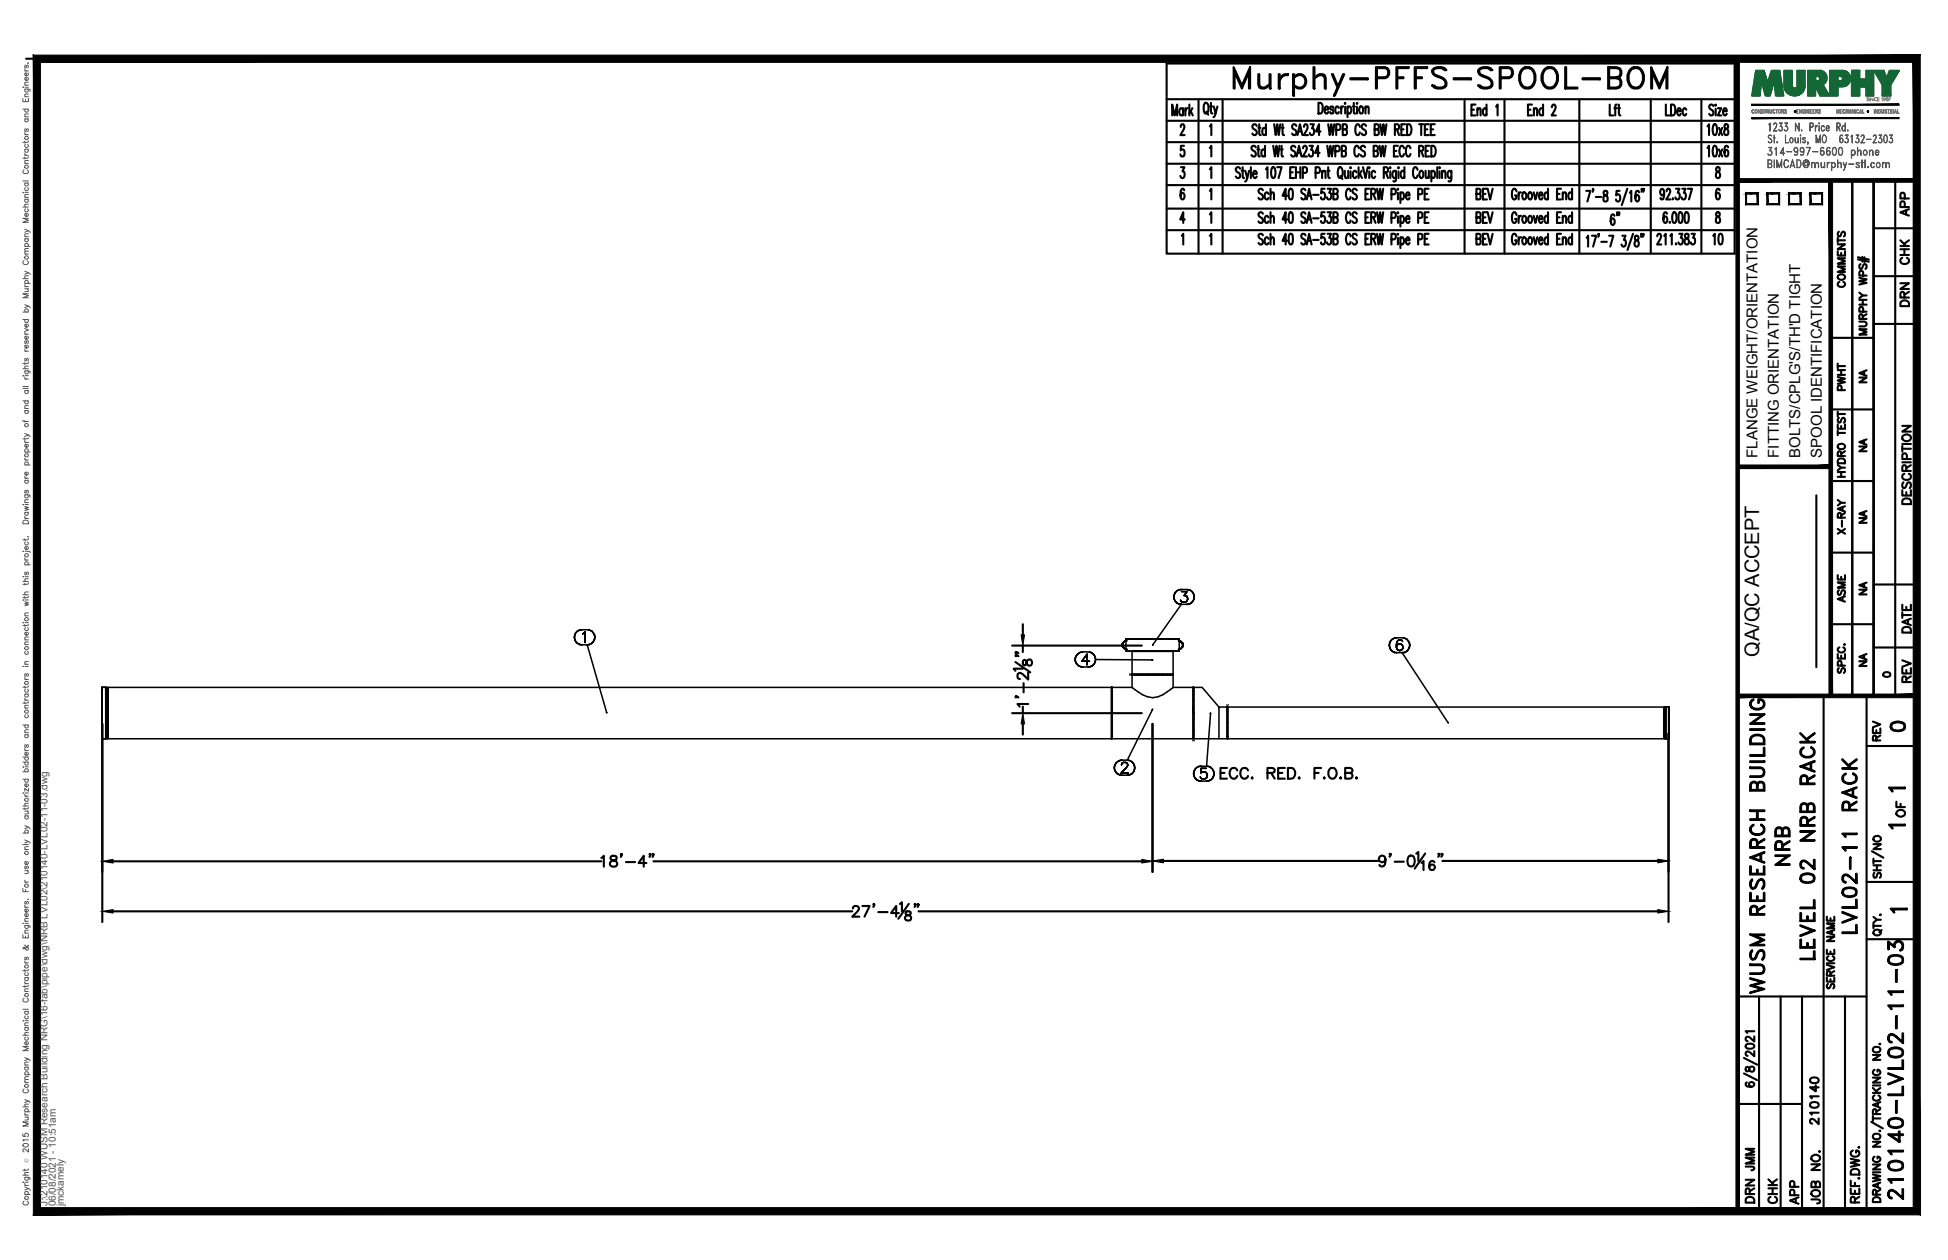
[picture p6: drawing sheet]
<svg xmlns="http://www.w3.org/2000/svg" width="432mm" height="279mm" viewBox="0 0 432 279" stroke-linecap="round" stroke-linejoin="round" font-family="sans-serif">
<defs><g id="words">
<text font-size="10.6" x="272.3" y="22.6">Murphy-PFFS-SPOOL-BOM</text>
<g font-size="6.6">
<text x="397.6" y="193" transform="rotate(-90 397.6 193)">NRB</text>
<text x="412.4" y="208.1" transform="rotate(-90 412.4 208.1)">LVL02-11 RACK</text>
<text x="403.2" y="213.8" transform="rotate(-90 403.2 213.8)">LEVEL 02 NRB RACK</text>
<text x="391.9" y="221.5" transform="rotate(-90 391.9 221.5)">WUSM RESEARCH BUILDING</text>
<text x="422.6" y="267.1" transform="rotate(-90 422.6 267.1)">210140-LVL02-11-03</text>
</g>
<g font-size="5.3">
<text x="382.8" y="55.4" transform="rotate(-90 382.8 55.4)">10</text>
<text x="417.7" y="163.3">0</text>
<text x="389.8" y="260.7" transform="rotate(-90 389.8 260.7)">JMM</text>
<text x="389.8" y="267.8" transform="rotate(-90 389.8 267.8)">DRN</text>
<text x="399.7" y="268.1" transform="rotate(-90 399.7 268.1)">APP</text>
</g>
<g font-size="4.9">
<text x="359.8" y="51.2" transform="rotate(-90 359.8 51.2)">6&quot;</text>
<text x="424" y="49" transform="rotate(-90 424 49)">APP</text>
<text x="424" y="59.6" transform="rotate(-90 424 59.6)">CHK</text>
<text x="409.9" y="64.9" transform="rotate(-90 409.9 64.9)">COMMENTS</text>
<text x="424" y="69.1" transform="rotate(-90 424 69.1)">DRN</text>
<text x="409.9" y="87.8" transform="rotate(-90 409.9 87.8)">PWHT</text>
<text x="424.4" y="112.9" transform="rotate(-90 424.4 112.9)">DESCRIPTION</text>
<text x="409.9" y="119.6" transform="rotate(-90 409.9 119.6)">X-RAY</text>
<text x="409.9" y="134.8" transform="rotate(-90 409.9 134.8)">ASME</text>
<text x="424.4" y="141.5" transform="rotate(-90 424.4 141.5)">DATE</text>
<text x="424.4" y="152.4" transform="rotate(-90 424.4 152.4)">REV</text>
<text x="417.7" y="165.5" transform="rotate(-90 417.7 165.5)">REV</text>
<text x="423" y="182.4" transform="rotate(-90 423 182.4)">OF</text>
<text x="403.9" y="250.5" transform="rotate(-90 403.9 250.5)">210140</text>
<text x="394.8" y="268.1" transform="rotate(-90 394.8 268.1)">CHK</text>
<text x="404.3" y="268.1" transform="rotate(-90 404.3 268.1)">JOB NO.</text>
</g>
<g font-size="4.4">
<text x="414.5" y="86.1" transform="rotate(-90 414.5 86.1)">NA</text>
<text x="414.5" y="101.2" transform="rotate(-90 414.5 101.2)">NA</text>
<text x="414.5" y="117.1" transform="rotate(-90 414.5 117.1)">NA</text>
<text x="414.5" y="133" transform="rotate(-90 414.5 133)">NA</text>
<text x="389.9" y="145.7" transform="rotate(-90 389.9 145.7)">QA/QC ACCEPT</text>
<text x="414.5" y="148.9" transform="rotate(-90 414.5 148.9)">NA</text>
</g>
<text font-size="4" x="416.3" y="151.3">0</text>
<g font-size="3.5">
<text x="417.3" y="176.7">1</text>
<text x="417.3" y="184.9">1</text>
<text x="417.7" y="203.6">1</text>
</g>
<g font-size="3.3">
<text x="389.5" y="101.5" transform="rotate(-90 389.5 101.5)">FLANGE WEIGHT/ORIENTATION</text>
<text x="394.3" y="101.5" transform="rotate(-90 394.3 101.5)">FITTING ORIENTATION</text>
<text x="399.1" y="101.5" transform="rotate(-90 399.1 101.5)">BOLTS/CPLG'S/TH'D TIGHT</text>
<text x="403.8" y="101.5" transform="rotate(-90 403.8 101.5)">SPOOL IDENTIFICATION</text>
</g>
<g font-size="2.2" fill="#545454">
<text x="10.5" y="267.5" transform="rotate(-90 10.5 267.5)">J:\210140 WUSM Research Building NRG\16-fab\pipe\dwg\NRB LVL02\210140-LVL02-11-03.dwg</text>
<text x="12.4" y="267.5" transform="rotate(-90 12.4 267.5)">06/08/2021 - 10:51am</text>
<text x="14.1" y="267.4" transform="rotate(-90 14.1 267.4)">jmckamely</text>
</g>
<text font-size="1.3" fill="#545454" x="6.3" y="257.9" transform="rotate(-90 6.3 257.9)">Ó</text>
</g></defs>
<!-- layer: HP-CWR-WLD -->
<g fill="none" stroke="#000" stroke-width=".22">
<path d="M246.2 158.1h.2M246.4 152.3v.3v-.2M246.4 152.6v.6zM246.4 153.1v1zM246.4 154v1.3zM246.4 155.2v1.4zM246.4 156.6v1.5v-1.5M246.4 158.1v1.5v-1.5M246.4 159.6v1.4zM246.4 152.3h.1M246.4 152.3v11.6h.1v-11.5M246.5 152.6v.6z"/>
<path d="M246.5 153.1v1zM246.5 154v1.3zM246.5 155.2v1.4zM246.5 156.6v1.5v-1.5M246.5 158.1v1.5v-1.5M246.5 159.6v1.4zM246.5 152.4h.1M246.5 158.1h.1M250.4 149.4l.1 .1h5M250.9 149.5h.1M251 149.5l-.1 .1M251 149.6h.5z"/>
<path d="M251.1 149.5h.1M251.5 149.6h.7zM251.5 149.5h.1M252.2 149.6h1zM252.3 149.5h.1M253.2 149.6h1.1zM253.2 149.5h.1M254.3 149.6h1.2zM254.3 149.5h1.2h-1.2M254.3 149.5h.1M255.5 149.5h1.2h-1.2M255.5 149.5h4.5"/>
<path d="M256.7 149.6h-6.2l-.1 .2M256.7 149.6h1.1h-1.1M256.7 149.6h3.3M257.8 149.6h1h-1M258.7 149.5h-2h3.3M258.8 149.6h.1M258.8 149.6h.7h-.7M259.5 149.6h.1M259.5 149.6h.5h-.5M260 149.6h.1M260.1 149.5h-.1l.1 .1M264.5 158.1v1.5v-1.5"/>
<path d="M264.5 159.6v1.4zM264.5 152.3v.3v-.2M264.5 152.6v.6zM264.5 153.1v1zM264.5 154v1.3zM264.5 155.2v1.4zM264.5 158.1v5.8h.1v-5.8M264.6 152.6l-.1-.3v5.8M264.6 159.6v1.4zM264.6 152.3v.3v-.2M264.6 152.6v.6zM264.6 153.1v1z"/>
<path d="M264.6 154v1.3zM264.6 155.2v1.4zM264.6 156.6v1.5v-1.5M264.6 158.1h.1M264.6 152.6v5.5M271.9 156.2l.1 .6M272 156.7v.6v-.5M272 157.2v.6zM272 157.8v.7zM272 158.5v.9v-.9M272 159.4v.9v-.9M272 156.8v6.9"/>
<path d="M272.1 156.7v.2v-.2l-.1 .1M272.1 156.8v.5zM272.1 157.2v.6zM272.1 157.8v.7zM272.1 158.5v.9v-.9M272.1 159.4v.9v-.9M272.1 156.8v6.9M272.3 156.2l-.2 .2v.4M246.4 160.9v1.3zM246.4 162.1v1zM246.4 163.1v.6zM246.4 163.6v.3z"/>
<path d="M246.4 163.8v.1M246.5 160.9v1.3zM246.5 162.1v1zM246.5 163.1v.6zM246.5 163.6v.3zM246.5 163.8v.1M264.5 160.9v1.3zM264.5 162.1v1zM264.5 163.1v.6zM264.5 163.6v.3zM264.5 163.9l-.1 .4M264.6 160.9v1.3z"/>
<path d="M264.6 162.1v1zM264.6 163.1v.6zM264.6 163.6v.3zM264.6 163.9v.3l.2 .1M272 160.3v.9zM272 161.2v.9zM272 162v.8zM272 162.8v.6zM272 163.3v.4zM272.1 163.7l-.1 .2v-.2v.2M272.1 160.3v.9zM272.1 161.2v.9z"/>
<path d="M272.1 162v.8zM272.1 162.8v.6zM272.1 163.3v.4zM272.1 163.7v.2"/>
</g>
<g fill="none" stroke="#000" stroke-width=".34">
<path d="M128 139.9l-.4 .4 .4-.4M128.5 139.7l-.5 .2 .5-.2M129 139.6l-.5 .1 .5-.1M129 139.6h1.2M130.7 139.7l-.5-.1 .5 .1M131.2 139.9l-.5-.2 .5 .2M260.2 132.4l.1 .5-.1-.5M260.3 131.9l-.1 .5 .1-.5M260.3 132.9l.2 .4-.2-.4M260.5 131.4l-.2 .5 .2-.5M260.5 133.3l.4 .4-.4-.4M260.9 131l-.4 .4 .4-.4"/>
<path d="M260.9 133.7l.5 .3-.5-.3M261.4 130.8l-.5 .2 .5-.2M261.4 134h.5h-.5M261.7 133.1l.2 .4zM261.9 130.7l-.5 .1 .5-.1M261.9 130.7h1.1M261.9 131.2h1.2h-1.2M261.9 133.5h.7zM262.5 132.1h.3h-.3M262.8 132.1l.2 .1-.2-.1M262.9 133.5h-.3h.3M263 132.2l.1 .1-.1-.1"/>
<path d="M263 134h.6h-.6M263 134h-1.1l-6.3 8.9M263.1 131.2l-.6 .9 .6-.9M263.1 133.2l-.2 .3 .2-.3M263.1 132.3l.2 .4-.2-.4M263.3 132.7l-.2 .5zM263.6 130.8l-.6-.1 .6 .1M263.6 134l.5-.3-.5 .3M264.1 131l-.5-.2 .5 .2M264.1 133.7l.3-.4-.3 .4M264.4 131.4l-.3-.4 .3 .4M264.4 133.3l.3-.4-.3 .4"/>
<path d="M264.7 131.9l-.3-.5 .3 .5M264.7 132.9v-.5v.5M264.7 132.4v-.5v.5M22.6 152.4h223.8v11.4h-223.8zM22.6 158.1v1.5v-1.5M22.6 159.6v1.4zM22.6 152.4v.2v-.2M22.6 152.6v.6zM22.6 153.1v1zM22.6 154.1v1.2v-1.2M22.6 155.3v1.3v-1.3M22.6 156.6v1.5v-1.5"/>
<path d="M22.6 158.1v-5.7h.8v10.7M22.6 158.1v5.5M23.4 159.6v1.4zM23.4 152.4v.2v-.2M23.4 152.6v.6zM23.4 153.1v1zM23.4 154.1v1.2v-1.2M23.4 155.3v1.3v-1.3M23.4 156.6v1.5v-1.5M23.9 158.1v1.5v-1.5M23.9 159.6v1.3v-1.3M23.9 152.4v.2v-.2"/>
<path d="M23.9 152.6v.6v-.6M23.9 153.2v.9v-.9M23.9 154.1v1.2v-1.2M23.9 155.3v1.3v-1.3M23.9 156.6v1.5v-1.5M127.3 141.3l.1 .5-.1-.5M127.4 140.8l-.1 .5 .1-.5M127.4 141.8l.2 .5-.2-.5M127.6 140.3l-.2 .5 .2-.5M127.6 142.3l.4 .3-.4-.3M128 142.6l.5 .3-.5-.3M128.5 142.9l.5 .1-.5-.1"/>
<path d="M129 143h1.2M129.1 140.6l.3-.2-.3 .2M129.4 140.4l.3-.3-.3 .3M129.7 140.1v2.4v-2.4M130.2 143l.5-.1-.5 .1M130.2 143l4.3 15M130.7 142.9l.5-.3-.5 .3M131.2 142.6l.3-.3-.3 .3M131.5 140.3l-.3-.4 .3 .4M131.5 142.3l.3-.5-.3 .5M131.8 140.8l-.3-.5 .3 .5M131.8 141.8l.1-.5-.1 .5"/>
<path d="M131.9 141.3l-.1-.5 .1 .5M238.3 146.2l.1 .6-.1-.6M238.4 145.7l-.1 .5 .1-.5M238.4 146.8l.3 .4-.3-.4M238.7 145.3l-.3 .4 .3-.4M238.7 147.2l.3 .4-.3-.4M239 144.9l-.3 .4 .3-.4M239 147.6l.5 .2-.5-.2M239.5 144.6l-.5 .3 .5-.3M239.5 147.8l.5 .1-.5-.1M239.8 146.6h1.7h-1.7M240 144.6h-.5h.5"/>
<path d="M240 147.9h1.2M240 144.6h1.2M240.9 145.1l-1.1 1.5 1.1-1.5M240.9 145.1v2.3v-2.3M241.2 147.9l.5-.1-.5 .1M241.7 144.6h-.5h.5M241.7 147.8l.5-.2-.5 .2M242.2 144.9l-.5-.3 .5 .3M242.2 147.6l.4-.4-.4 .4M242.6 145.3l-.4-.4 .4 .4M242.6 147.2l.2-.4-.2 .4M242.8 145.7l-.2-.4 .2 .4"/>
<path d="M242.8 146.8l.1-.6-.1 .6M242.9 146.2l-.1-.5 .1 .5 12.6 .1h-.1M248.8 142.6l.6-.5-.6 .5v.8v-.8v.8l.6 .6-.6-.6 .6 .6-.6-.6zM249.4 142.1l-.6 .5 .6-.5M249.4 142.1h.4h-.4h.2M249.4 144h.4zM249.6 141.7h.2h-.2v2.7h11.8M250.4 141.7h-.6h.6M250.9 152.4h-4.4v11.4h18v-11.4h-4.5M250.9 149.6h9.1v2.8l-.6 .5a6.9 6.9 0 0 1-3.9 1.8 10.1 10.1 0 0 1-4.6-2.3zM250.9 149.6h9.1M250.9 144.4v5.1h9.1v-5.1"/>
<path d="M250.9 144.4h.6zM251.3 141.7h-.9h.9M251.5 144.4h1.7zM252.5 141.7h-1.2h1.2M253.2 144.4h2.3zM253.9 141.7h-1.4h1.4M255.5 157.3l-5.6 11.3h-1.2M255.5 141.7h-1.6h1.6M255.5 157.3h-.1zM255.5 144.4h2.3zM255.6 143h.1M257 141.7h-1.5h1.5"/>
<path d="M257.8 144.4h1.6zM258.4 141.7h-1.4h1.4M259.4 144.4h.6zM259.7 141.7h-1.3h1.3M260.6 141.7h-.9h.9M261.2 141.7h-.6h.6M261.4 144h.2h-.4h.4M261.4 142.1h.2h-.2M261.4 141.7h-.2h.2v2.7h-11.8M261.6 142.1h-.4h.4M261.6 144l.6-.6-.6 .6M261.6 142.1l.6 .5-.6-.5 .6 .5v.8l-.6 .6 .6-.6v-.8v.8v-.8z"/>
<path d="M264.6 152.4h1.9l3.7 4.4v7h-5.6zM268.3 158.1v.1zM268.3 158.2l-.9 11.7h-1.1M270.2 156.8h1.8M272 156.8v6.9M272.1 156.8h97.8v7h-97.8zM308 143.1v.5v-.5M308 142.6v.5v-.5M308 143.6l.3 .4-.3-.4M308.3 142.1l-.3 .5 .3-.5M308.3 144l.3 .4-.3-.4M308.6 141.7l-.3 .4 .3-.4"/>
<path d="M308.6 144.4l.5 .3-.5-.3M309.1 141.5l-.5 .2 .5-.2M309.1 144.7h.5h-.5M309.5 142.9v.6v-.6M309.6 141.4l-.5 .1 .5-.1M309.6 144.7h1.2M309.6 141.4h1.2M309.7 142.4l-.2 .5 .2-.5M309.7 143.1l-.2 .4 .2 .4-.2-.4zM309.7 143.9l.2 .2-.2-.2M309.9 142l-.2 .4 .2-.4M309.9 142.9l-.2 .2 .2-.2"/>
<path d="M309.9 144.1l.3 .2-.3-.2M310.2 141.9l-.3 .1 .3-.1M310.2 142.8l-.3 .1 .3-.1M310.2 144.3h.1h-.1M310.3 142.8h-.1h.1M310.3 144.3l.4-.2-.4 .2M310.5 141.9h-.3h.3M310.7 142.9l-.4-.1 .4 .1M310.7 144.1l.2-.2-.2 .2M310.8 142l-.3-.1 .3 .1M310.8 144.7h.5h-.5M310.8 144.7l10.2 15.5"/>
<path d="M310.9 143.1l-.2-.2 .2 .2M310.9 142.2l-.1-.2 .1 .2M310.9 143.9l.1-.3-.1 .3M310.9 143.1l.1 .5zM311.3 141.5l-.5-.1 .5 .1M311.3 144.7l.5-.3-.5 .3M311.8 141.7l-.5-.2 .5 .2M311.8 144.4l.4-.4-.4 .4M312.2 142.1l-.4-.4 .4 .4M312.2 144l.2-.4-.2 .4M312.4 142.6l-.2-.5 .2 .5M312.4 143.6l.1-.5-.1 .5"/>
<path d="M312.5 143.1l-.1-.5 .1 .5M368.9 159.4v-.9v.9M368.9 158.5v-.7v.7M368.9 157.8v-.5v.5M368.9 157.3v-.4v.4M368.9 156.9v-.1v.1M369.2 159.4v-.9v.9M369.2 158.5v-.7v.7M369.2 157.8v-.5v.5M369.2 156.9v.4zM369.2 156.7v.2zM369.2 156.7h.7v7.1h-.7z"/>
<path d="M369.2 156.7v.1M369.9 159.4v-.9v.9M369.9 158.5v-.7v.7M369.9 157.8v-.5v.5M369.9 156.9v.4zM369.9 156.7v.2zM369.9 156.7v.1M22.6 160.9v1.3zM22.6 162.1v1zM22.6 163.1v.5v-.5M22.6 163.6v.2v-.2M23.4 163.1v.7h-.8v-.2"/>
<path d="M23.4 160.9v1.3zM23.4 162.1v1zM23.4 163.1v.5v-.5M23.4 163.6v.2v-.2M23.9 160.9v1.2v-1.2M23.9 162.1v1v-1M23.9 163.1v.5v-.5M23.9 163.6v.2v-.2M247 170.3l.1 .5-.1-.5M247.1 169.7l-.1 .6 .1-.6M247.1 170.8l.2 .4-.2-.4M247.3 169.3l-.2 .4 .2-.4"/>
<path d="M247.3 171.2l.4 .4-.4-.4M247.7 168.9l-.4 .4 .4-.4M247.7 171.6l.5 .2-.5-.2M248.2 168.6l-.5 .3 .5-.3M248.2 171.8l.5 .1-.5-.1M248.5 171.4h1.6h-1.6M248.6 169.6v-.1v.1M248.6 169.5l.1-.2-.1 .2M248.7 168.6h-.5h.5M248.7 169.3l.1-.2-.1 .2M248.7 171.9h1.2M248.8 169.1h.2h-.2"/>
<path d="M249 169.1h.5h-.5M249.5 169.1h.3h-.3M249.6 170.3l-1.1 1.1 1.1-1.1M249.8 169.1v.2v-.2M249.8 170l-.2 .3 .2-.3M249.8 169.3l.2 .2-.2-.2M249.9 171.9l.5-.1-.5 .1M250 169.7l-.2 .3 .2-.3M250 169.5v.2v-.2M250.4 168.6h-.5h.5M250.4 171.8l.5-.2-.5 .2M250.9 168.9l-.5-.3 .5 .3"/>
<path d="M250.9 171.6l.3-.4-.3 .4M251.2 169.3l-.3-.4 .3 .4M251.2 171.2l.2-.4-.2 .4M251.4 169.7l-.2-.4 .2 .4M251.4 170.8l.1-.5-.1 .5M251.5 170.3l-.1-.6 .1 .6M264.6 171.6l.1 .5-.1-.5M264.7 171.1l-.1 .5 .1-.5M264.7 172.1l.2 .4-.2-.4M264.9 170.6l-.2 .5 .2-.5M264.9 172.5l.3 .4-.3-.4M265.2 170.2l-.3 .4 .3-.4"/>
<path d="M265.2 172.9l.5 .2-.5-.2M265.7 170l-.5 .2 .5-.2M265.7 173.1l.6 .1-.6-.1M266.2 172.5l-.1-.2 .1 .2M266.2 171.4l.1-.1-.1 .1M266.3 169.9l-.6 .1 .6-.1M266.3 170.4l-.1 1 .1-1M266.3 172.6l-.1-.1 .1 .1M266.3 171.3l.3-.1-.3 .1M266.3 173.2h1.1M266.6 172.7l-.3-.1 .3 .1M266.6 171.2h.3h-.3"/>
<path d="M266.9 172.7h-.3h.3M266.9 171.2l.4 .1-.4-.1M267.3 172.6l-.4 .1 .4-.1M267.3 171.3l.2 .2-.2-.2M267.4 170.4h-1.1h1.1M267.4 173.2l.6-.1-.6 .1M267.5 172.4l-.2 .2 .2-.2M267.5 171.5l.1 .4-.1-.4M267.6 171.9l-.1 .5zM268 170l-.6-.1 .6 .1M268 173.1l.4-.2-.4 .2M268.4 170.2l-.4-.2 .4 .2"/>
<path d="M268.4 172.9l.4-.4-.4 .4M268.8 170.6l-.4-.4 .4 .4M268.8 172.5l.2-.4-.2 .4M269 171.1l-.2-.5 .2 .5M269 172.1l.1-.5-.1 .5M269.1 171.6l-.1-.5 .1 .5M270.2 163.8h1.8M321 160.2v.1zM368.9 163.8v-.1v.1M368.9 163.7v-.4v.4M368.9 163.3v-.5v.5M368.9 162.8v-.8v.8"/>
<path d="M368.9 162v-.8v.8M368.9 161.2v-.9v.9M368.9 160.3v-.9v.9M369.2 163.8v-.1v.1M369.2 163.3v.4zM369.2 162.8v.6zM369.2 162v.8zM369.2 162v-.8v.8M369.2 161.2v-.9v.9M369.2 160.3v-.9v.9M369.9 163.8v-.1v.1M369.9 163.3v.4z"/>
<path d="M369.9 162.8v.6zM369.9 162v.8zM369.9 162v-.8v.8M369.9 161.2v-.9v.9M369.9 160.3v-.9v.9"/>
</g>
<g fill="#000">
<circle cx="255.5" cy="144.4" r=".17"/>
<circle cx="22.6" cy="163.8" r=".17"/>
<circle cx="23.4" cy="163.8" r=".17"/>
</g>
<!-- layer: PS-BDR -->
<g fill="#000" stroke="#000" stroke-width=".22">
<path d="M388.3 26.1v.2l32.6-.2zM388.3 26.3l32.6-.2v.2z"/>
<path d="M388.3 23.1v.3l32.6-.3zM388.3 23.4l32.6-.3v.3z"/>
<path d="M7.4 12.2v257.2l1.6-1.6zM7.4 12.2l1.6 1.6v254zM7.4 12.2l1.6 1.6 416.6-1.6zM9 13.8l416.6-1.6-1.5 1.6zM425.6 12.2l-1.5 1.6 1.5 255.6zM424.1 13.8l1.5 255.6-1.5-1.6zM7.4 269.4h418.2l-1.5-1.6zM9 267.8h415.1l-416.7 1.6z"/>
</g>
<!-- layer: PS-BDR-T -->
<g fill="none" stroke="#000" stroke-width=".47">
<path d="M415.3 40v114.3h-4.7v-114.2v114.2h-4.8v-114.2M387 42.9h2.6v2.4h-2.6zM391.8 42.9h2.6v2.4h-2.6zM396.6 42.9h2.5v2.4h-2.5zM401.3 42.9h2.6v2.4h-2.6zM411.8 57.5l2.5 .5M411.8 57.1l2.5 .5M412.4 58.6a.59 .59 0 0 0-.3 .5 .59 .59 0 0 0 .4 .5l.3-.1 .3-.8 .4-.1a.64 .64 0 0 1 0 1M412.8 57v1M413.3 57.1v1M405.8 74.9h9.5M412.1 71.3l1.4 .1a.52 .52 0 0 1 .2 .6 .52 .52 0 0 1-.4 .4h-1.2"/>
<path d="M412.1 61.6l1.7 .4-1.7 .3 1.7 .4-1.7 .4M412.1 67.5h1.7M412.1 66.5h1.7M412.1 64.9l.8 .6M412.9 70.7l-.1-.9-.4-.1-.3 .3v.7h1.7M412.9 66.5v1M413 69.1l-.1-.9-.5-.1-.3 .3v.7h1.7M413 61.1l-.1-.9-.5-.1-.3 .3v.7h1.7M413.8 73h-1.7l1.7 .6-1.7 .6h1.7M413.8 65.5h-.9l-.8 .6M413.8 69.7l-.9 .5M405.8 90.8h9.5"/>
<path d="M407.4 94.1v1h1.6v-1M407.4 96h1.6M407.4 91.3v1.1M407.4 95.4v1.1M407.4 91.8h1.6M407.4 98.7a.79 .79 0 0 1 1-.3 .79 .79 0 0 1 .5 .9 .78 .78 0 0 1-1 .3 .78 .78 0 0 1-.5-.9zM407.6 92.7a.59 .59 0 0 0-.3 .5 .59 .59 0 0 0 .4 .5l.3-.1 .3-.8 .4-.1a.65 .65 0 0 1 0 1M408.1 94.5v.6M402.6 109.8v38.1M405.8 106.7h9.5M407.4 105.7h1.6M407.4 104.7h1.6"/>
<path d="M407.4 103.1l.7 .6M407.4 102a.9 .9 0 0 1 1.6 .2v.5h-1.6zM408.1 101.1l-.1-.9-.3-.1-.3 .3v.7h1.6M408.1 104.7v1M409 103.7h-.9l-.7 .6M409 100.1l-.9 .5M405.8 122.5h9.5M405.8 138.4h9.5M407.4 145v1h1.6v-1M407.6 148.2a.59 .59 0 0 0-.3 .5 .59 .59 0 0 0 .4 .5l.3-.2 .3-.7 .4-.1a.65 .65 0 0 1 0 1M407.7 143.5a.59 .59 0 0 0-.3 .7 .59 .59 0 0 0 .6 .5h.4a.59 .59 0 0 0 .6-.5 .59 .59 0 0 0-.4-.7M408.1 145.4v.6"/>
<path d="M408.2 147.6l-.1-.9-.4-.2-.3 .4v.7h1.6M408.8 142.9h.2z"/>
</g>
<!-- layer: PS-DIM -->
<path d="M5.8 13h419" fill="none" stroke="#000" stroke-width=".47"/>
<!-- layer: 0 -->
<g fill="none" stroke="#000" stroke-width=".47">
<path d="M415.3 40v114.3M420.1 40v114.3M415.3 50.6h9.5M415.3 61.2h9.5M415.3 71.8h9.5M415.3 129.6h9.5M415.3 143.6h9.5M386.6 238l2.9 1.5M386.6 234.6l2.9 1.5M387 236.7a.63 .63 0 0 0 .2 .9l.5-.3a.63 .63 0 0 1 .4-.8 .63 .63 0 0 1 .8 .4 .61 .61 0 0 1-.4 .7 .88 .88 0 0 1-.9-.9zM387 231.7a1.29 1.29 0 0 1 1.9 .2 1.1 1.1 0 0 1-1.9 .2zM388.9 233.1v1.1l-1-.8-.6-.2-.3 .3v.3l.4 .3"/>
<path d="M388.9 229.8v1.2l-1-.9-.6-.2-.3 .1v.5l.4 .4M388.9 228.7h-1.9l.3 .4M387.2 240a.47 .47 0 0 0-.2 .7 1.13 1.13 0 0 0 1.9-.3 .56 .56 0 0 0-.6-.5 .56 .56 0 0 0-.6 .5 .56 .56 0 0 0 .5 .6"/>
</g>
<g fill="#000" stroke="#000" stroke-width=".22">
<path d="M384.8 13l.8 255.6v-255.6zM384.8 13l.8 255.6h-.8z"/>
<path d="M385.2 39.6v.8l39.6-.8zM385.2 40.4l39.6-.8v.8z"/>
<path d="M424.5 40l.8 114.3v-114.3zM424.5 40l.8 114.3h-.8z"/>
<path d="M385.2 153.9v.8l39.6-.8zM385.2 154.7l39.6-.8v.8z"/>
</g>
<!-- layer: PS-LOGO -->
<g fill="none" stroke="#545454" stroke-width=".22">
<path d="M5.1 19.3h.1zM5.5 19.8h.9l.2 .1v.4M5.5 15.3v.3l.3 .1M5.5 18.9h.8M5.5 15.7h.8M5.5 19.3h.8M5.7 19.8a.38 .38 0 0 0-.1 .5 .38 .38 0 0 0 .6 0 .38 .38 0 0 0-.1-.5M5.7 14.4l-.2 .3v.3h.3l.1-.4 .2-.2 .2 .3-.2 .4M6.1 17.2a.38 .38 0 0 1 .1 .5 .38 .38 0 0 1-.6 0 .38 .38 0 0 1 .1-.5h.1v.7M6.1 16.2a.38 .38 0 0 1 .1 .5 .38 .38 0 0 1-.6 0 .38 .38 0 0 1 .1-.5h.1v.6M6.2 13.9v.1zM6.3 18.2l-.8 .1v.3l.2 .3"/>
<path d="M5.1 21.8v.7h1.2v-.7M5.1 24.2h1.2M5.4 37.7a.43 .43 0 0 0-.3 .5 .43 .43 0 0 0 .4 .3h.3a.43 .43 0 0 0 .5-.3 .43 .43 0 0 0-.3-.5M5.5 34v.3l.3 .1M5.5 29.4v.3l.3 .2M5.5 31.3v.4M5.5 34.8v.4M5.5 36.2h.8M5.5 34.4h.8M5.5 33.1h.8M5.5 29.9h.8M5.5 26.4h.8"/>
<path d="M5.5 25.9h.8M5.5 21.4h.8M5.7 33.1a.38 .38 0 0 0-.1 .5 .38 .38 0 0 0 .6 0 .38 .38 0 0 0-.1-.5M5.7 32a.4 .4 0 0 0-.1 .6 .4 .4 0 0 0 .6 0 .4 .4 0 0 0-.1-.6M5.7 28.6l-.2 .2v.3h.3l.1-.4 .2-.1 .2 .2-.2 .4M5.7 26.4a.38 .38 0 0 0-.1 .5 .38 .38 0 0 0 .6 0 .38 .38 0 0 0-.1-.5M5.7 24.2a.38 .38 0 0 0-.1 .6 .38 .38 0 0 0 .6 0 .38 .38 0 0 0-.1-.6M5.7 22.1v.4M6.3 35.6h-.8v.3l.2 .3M6.3 34.8l-.3 .3h-.9M6.3 31.3l-.3 .3h-.9M6.3 25.3h-.8v.3l.2 .3"/>
<path d="M6.3 20.9h-.8v.3l.2 .2M391.9 34.2l.2 .2M392 36.3l.6-.1v-.6l-.6-.1v1.6l.6-.1v-.6h-.6M392.1 30a.44 .44 0 0 1 .7 .2 .38 .38 0 0 0-.6-.2 .38 .38 0 0 0-.1 .5l.4 .3a.46 .46 0 0 1 .2 .7 .46 .46 0 0 1-.7-.1 .41 .41 0 0 0 .6 .1 .41 .41 0 0 0 0-.6l-.6-.4zM392.3 33.3a.53 .53 0 0 1 .5 .8 .53 .53 0 0 1-.9 0 .47 .47 0 0 0 .7 .2l.2-.3M392.4 27.2l-.1 1.9v-1.7l-.2 .2zM392.4 36.3l.3 .1v.6l-.8 .2v-1.8l.8 .2v.6l-.3 .2M392.5 33.4a.51 .51 0 0 1 .3 .5 .51 .51 0 0 1-.3 .5M392.7 32.8l-.7-.1h.8l-.5 .7M392.7 32.7l-.5 .7 .4 .1 .2 .3M393.1 30.5l.4 .1zM393.1 29l.8 .1h-.8l.7-1.3-.2-.5h-.2l-.3 .4 .1-.3a.39 .39 0 0 1 .6 0 .39 .39 0 0 1 0 .5l-.7 1.2"/>
<path d="M393.3 35.4v1.8zM393.3 29.9v1.8zM393.4 33l.4-.3v1.7l-.1-1.6zM393.9 35.4l.5 1.5 .6-1.5v1.8l-.1-1.4-.5 1.4-.5-1.4v1.4zM393.9 31.4l.1 .3zM393.9 31.5l.1 .1zM394.4 28.8l.1 .2M394.7 27.9a.55 .55 0 0 1 .4 .7 .55 .55 0 0 1-.7 .4l-.1-.3 .4 .3 .3-.4M394.7 33.9l.9 .1h-1l.7-1.3v1.7v-1.5l-.6 1.1M394.8 28l.2 .5-.2 .5M395 27.3l-.6-.1h.6l-.3 .8M395 27.2l-.4 .8 .4 .1v.3"/>
<path d="M395.5 28.8l.2 .2M395.7 35.5a.47 .47 0 0 1 .7 .3l-.3-.3h-.3a1.08 1.08 0 0 0 0 1.6h.3l.3-.3a.44 .44 0 0 1-.4 .4 .44 .44 0 0 1-.5-.4l-.1-.7zM395.8 29.9v1.7l.7 .1h-.7zM395.8 27.9a.55 .55 0 0 1 .5 .7 .55 .55 0 0 1-.7 .4l-.1-.3 .4 .3 .4-.4M396 28l.3 .5-.3 .5M396 33.6l1.2 .1zM396.2 27.3l-.6-.1h.7l-.5 .8M396.2 27.2l-.4 .8 .3 .1 .2 .3M396.9 30.6a.57 .57 0 0 1 .7 .4 .57 .57 0 0 1-.4 .7l-.3-.1-.2-.4zM396.9 36.8h.8M397 30.6a.52 .52 0 0 1 .4 .5 .52 .52 0 0 1-.4 .5l-.2-.4zM397 36.7h.7"/>
<path d="M397.3 35.4l.6 1.8-.6-1.5-.5 1.5zM397.7 33.3l.3 .4 .3-.1 .2-.3M397.7 33.1l.3-.3h.3l.2 .3M397.8 34.3h.5M397.9 30.5l.1 1 .3 .1 .3-.2-.3 .3-.3-.1-.1-.2zM398 27.2l.8 1.6v-1.6v1.9l-.8-1.6v1.6zM398 32.8l-.3 .4 .3 .5M398.2 32.8a1.22 1.22 0 0 1 .1 1.6M398.3 35.4h.5a1.05 1.05 0 0 1 0 1.8h-.5zM398.3 35.5a.84 .84 0 0 1 .9 .5 .84 .84 0 0 1-.2 .9l-.7 .2zM398.5 33.5l-.2 .2a.49 .49 0 0 1-.6-.2 .49 .49 0 0 1 .1-.6 .49 .49 0 0 1 .7 0v.4a.81 .81 0 0 1-.5 1.1l-.3-.2 .1 .2M398.5 33.3l-.3 .4"/>
<path d="M398.6 30.5v1.2zM399 30l.1-.1v.3zM399.1 33.3l.3 .4 .3-.1 .1-.3M399.1 33.1l.3-.3h.3l.1 .3M399.1 30h.1M399.1 30.5v1.2zM399.1 34.3h.6M399.4 28.8v.3l-.1-.1zM399.4 28.9h.1M399.4 32.8a.51 .51 0 0 0-.3 .4 .51 .51 0 0 0 .3 .5M399.5 32.8a1.22 1.22 0 0 1 .1 1.6M399.6 31.5h.6"/>
<path d="M399.6 30.8l.6 .6-.2 .3-.4-.1v-.2l.1 .2M399.6 30.7h.6M399.7 30.6v.3M399.8 33.5l-.1 .2a.5 .5 0 0 1-.7-.5 .5 .5 0 0 1 .7-.4l.2 .5a.83 .83 0 0 1-.5 1.1l-.3-.2 .1 .2M399.8 33.3l-.3 .4M399.9 35.6a.74 .74 0 0 1 1 .2 .74 .74 0 0 1-.1 1l-.1-1 .1 .9a.68 .68 0 0 0-.3-1.2 .68 .68 0 0 0-.8 .9 .66 .66 0 0 0 .4 .7 .66 .66 0 0 0 .7-.2 .7 .7 0 0 1-.9 .1 .7 .7 0 0 1-.2-.8zM400 36l.2-.2 .4 .1 .1 .2-.5-.2-.2 .3 .1 .4 .4 .1 .2-.2-.1 .2-.4 .1-.2-.2zM400.1 30.6l.1 .2-.2-.3-.4 .1v.2l.6 .5M400.1 31.2v.4M400.7 31.5h.1M400.8 31.9l-.1-.5 .1 .4-.2 .2M400.8 31.7v.1"/>
<path d="M401.3 28.1l.6-.1v-.6l-.6-.1-.1 1.8v-1.9h.5l.2 .4v.4l-.2 .2h-.4M401.3 32.7l-.7 1.7 .7-1.7h-.9l.9 .1M401.6 36v1.2zM401.8 33.6l1.2 .1zM401.8 36.1h.5l.1 1.1-.2-1-.3-.1-.3 .3zM402.4 27.8v1.3zM402.5 29.9l.5 1.5 .5-1.5v1.8l-.1-1.4-.4 1.4-.4-1.4-.1 1.4zM402.6 36.1h.4l.1 1.1-.1-1-.3-.1-.3 .3zM402.6 27.9l.3-.1-.3 .2-.2 .4zM403.2 27.2l.1 .1v.2zM403.2 27.3h.1M403.2 27.8l.1 1.3z"/>
<path d="M403.5 34l.4 .4 .3-.1 .1-.3M403.5 33.8l.4-.4 .3 .1 .1 .3M403.6 36l.2 1 .3 .1 .3-.2-.3 .3-.4-.1zM403.7 32.8h.5M403.8 32.8l-.2 .2a1.17 1.17 0 0 0 .2 1.4M403.8 27.9l.4-.1 .2 .4-.2-.3a.54 .54 0 0 0-.4 .6 .54 .54 0 0 0 .4 .5l.2-.3-.2 .4h-.2l-.3-.5zM403.8 33.4l-.3 .5M404.1 33.4l.2 .5-.2 .5M404.1 30l.2-.1a.95 .95 0 0 1 .6 .9 .95 .95 0 0 1-.6 .9 1.24 1.24 0 0 1-.2-1.7zM404.1 30.1l.2-.1a.87 .87 0 0 1 .5 .8 .87 .87 0 0 1-.5 .8 1.19 1.19 0 0 1-.2-1.5zM404.2 32.8l.1 .1-.4-.2a1.42 1.42 0 0 0-.2 1.7 .49 .49 0 0 0 .6-.2 .49 .49 0 0 0-.1-.7 .49 .49 0 0 0-.7 .1M404.4 36l.1 1.2z"/>
<path d="M404.8 28.4h.6l-.2-.5a.54 .54 0 0 0-.4 .6 .54 .54 0 0 0 .4 .5l.2-.3-.2 .4a.63 .63 0 0 1-.4-.6 .63 .63 0 0 1 .4-.7l.3 .7h-.7M404.9 34l.3 .4 .3-.1 .2-.3M404.9 33.8l.3-.4 .3 .1 .2 .3M405 36l.1 1.2zM405.1 32.8h.5M405.1 32.8l-.1 .2a1.17 1.17 0 0 0 .2 1.4M405.2 33.4l-.3 .5M405.3 36.1l.3-.1-.5 .5zM405.4 33.4l.3 .5-.3 .5M405.5 32.8l.2 .1a.36 .36 0 0 0-.6-.1l-.2 .6v.8l.2 .2a.49 .49 0 0 0 .6-.2 .49 .49 0 0 0-.1-.7 .49 .49 0 0 0-.7 .1M406 36v1.8zM406.2 36.1a.53 .53 0 0 1 .7 .5 .53 .53 0 0 1-.7 .5l-.2-.2 .3 .2a.51 .51 0 0 0 .5-.5 .51 .51 0 0 0-.5-.5l-.3 .2z"/>
<path d="M406.3 32.8l.4-.1a1.13 1.13 0 0 1 0 1.7h-.1a1.28 1.28 0 0 1-.3-1.6zM406.3 34.3h.6M406.3 32.8h.6M406.4 32.8l-.2 .6 .2 1M406.8 32.8l.2 .6-.2 1M407.2 28.1l.6-.1v-.6l-.6-.1-.1 1.8v-1.9l.7 .1 .1 .7-.3 .2h-.4M407.3 35.4l.1 1.8zM407.5 28.2l.4 .9-.3-.9M407.6 36.1h.5l.1 1.1-.2-1-.3-.1-.3 .3zM407.7 32.8l.3-.1a1.13 1.13 0 0 1 0 1.7h-.1a1.28 1.28 0 0 1-.2-1.6zM407.7 34.3h.5M407.7 32.8h.5"/>
<path d="M407.8 32.8l-.2 .6 .2 1M407.8 31.3l.3 .3 .4-.3M407.8 31l.3-.3 .4 .3M408 30.1h.4M408 30l-.1 .3a1.28 1.28 0 0 0 .2 1.3M408.1 30.7l-.3 .4M408.2 32.8l.2 .6-.2 1M408.2 30.7l.3 .4-.3 .5M408.4 30l.1 .2a.33 .33 0 0 0-.5-.2l-.2 .7 .2 .9a.48 .48 0 0 0 .5-.5 .48 .48 0 0 0-.5-.4l-.2 .1M408.5 27.9l.3-.1 .2 .3-.2-.2a.54 .54 0 0 0-.5 .6 .54 .54 0 0 0 .5 .5l.2-.2-.2 .3-.5-.3zM409 27.2l.1 1.9zM409 37l-.5-1 .5 1.2"/>
<path d="M409 31.4l.1 .2M409.2 30.7l.4 .1 .1 .2M409.3 30.6a.53 .53 0 0 1 .4 .6 .53 .53 0 0 1-.7 .4v-.2a.36 .36 0 0 0 .6 .1l.1-.2M409.3 36l-.6 1.8zM409.4 30.7l.3 .4-.3 .5M409.6 28.8v.3zM409.6 28.9v.1zM409.6 30l-.6-.1h.7l-.4 .8M409.6 29.9l-.4 .8M409.8 36.4h1.1zM410.4 33.3v1.7zM410.6 33.3a.53 .53 0 0 1 .7 .6 .53 .53 0 0 1-.7 .5l-.2-.2 .3 .2a.51 .51 0 0 0 .5-.5 .51 .51 0 0 0-.5-.6l-.3 .2z"/>
<path d="M410.6 29.9l-.1 1.8v-1.6l-.2 .2zM411.3 31.4l.2 .2M411.5 37h.6M411.5 36.4l.6 .3v.2a.38 .38 0 0 1-.3 .3 .38 .38 0 0 1-.4-.3l.2 .2M411.5 36.2h.6M411.6 36.1v.3M411.6 30.6a.52 .52 0 0 1 .5 .6 .52 .52 0 0 1-.7 .4l-.1-.2a.36 .36 0 0 0 .6 .1l.2-.2M411.7 32.7l.1 1.7zM411.8 30.7l.3 .4-.1 .3-.2 .2M412 36.1l.1 .2a.38 .38 0 0 0-.3-.3 .38 .38 0 0 0-.4 .3l.7 .5M412 36.7v.4M412 33.3h.5v1.1v-.8l-.2-.3-.5 .3z"/>
<path d="M412 30l-.6-.1h.7l-.5 .8M412 29.9l-.4 .8 .3 .1 .2 .2M412.5 36l.5 .1zM412.5 31.6l.8 .1h-.8l.7-1.3-.2-.4h-.2l-.3 .3 .1-.2a.39 .39 0 0 1 .6-.1 .39 .39 0 0 1 0 .6l-.7 1.1M412.7 35.4l.1 1.8zM413.2 33.3a.54 .54 0 0 1 .7 .6 .54 .54 0 0 1-.7 .5l-.2-.5zM413.4 35.4l.1 1.8zM413.7 30.8l1 .1zM414 36.9l.2 .1-.1 .2zM414 37l.1 .1zM414.4 33.3v1.1zM414.6 33.3h.5l.1 1.1-.1-1-.3-.1-.4 .3z"/>
<path d="M414.7 36.3l.3-.3 .4 .1v.3v-.2a.46 .46 0 0 0-.7 .4 .46 .46 0 0 0 .7 .4v-.1l-.2 .3a.59 .59 0 0 1-.5-.3 .59 .59 0 0 1 0-.6zM415.2 31.6l.8 .1h-.9a1.94 1.94 0 0 0 .8-1.4l-.2-.3h-.3l-.2 .3 .1-.2 .4-.2 .2 .5-.7 1.3M415.7 33.8h.7l-.2-.5a.48 .48 0 0 0-.5 .6 .48 .48 0 0 0 .6 .4l.1-.2-.1 .3a.53 .53 0 0 1-.6-.5 .53 .53 0 0 1 .6-.6l.2 .6h-.8M416 36.3l.1-.2a.53 .53 0 0 1 .7 .5 .53 .53 0 0 1-.7 .5l-.1-.2zM416.4 31.4l.2 .2M416.7 30.6a.53 .53 0 0 1 .5 .6 .53 .53 0 0 1-.7 .4l-.2-.2 .5 .2 .3-.3M416.9 30.7l.2 .4-.2 .5M417.1 30l-.6-.1h.6l-.4 .8M417.1 29.9l-.5 .8 .4 .1 .1 .2M417.3 36l.1 1.2zM417.5 36.1h.5l.1 1.1-.1-.8-.2-.3-.4 .3zM417.7 30l.3-.1a1.32 1.32 0 0 1 0 1.8l-.3-.1-.2-.7z"/>
<path d="M417.7 31.5h.5M417.7 30.1h.5M417.8 30l-.2 .7 .2 .9M418.2 30l.1 .7-.1 .9M418.3 36.1h.4l.1 1.1-.1-1-.3-.1-.3 .3zM418.8 31.4l.2 .2M419.1 30.6a.53 .53 0 0 1 .4 .6 .53 .53 0 0 1-.7 .4v-.2a.36 .36 0 0 0 .6 .1l.1-.2M419.3 30.7l.2 .4-.2 .5M419.4 30l-.6-.1h.7l-.4 .8M419.4 29.9l-.4 .8 .4 .1 .1 .2M5.1 42.7h.1zM5.1 45.9h1.2"/>
<path d="M5.1 40.1h1.2M5.4 57.8a.43 .43 0 0 0-.3 .5 .43 .43 0 0 0 .4 .4h.3a.43 .43 0 0 0 .5-.4 .43 .43 0 0 0-.3-.5M5.5 50.8l.8 .4-.8 .3M5.5 56.3h.8M5.5 54.6h1.2M5.5 52.9h.8M5.5 52.5h.8M5.5 44.2h.8M5.5 43.8h.8M5.5 40.6h.8M5.5 42.7h.8M5.7 54.6a.38 .38 0 0 1-.1-.5 .38 .38 0 0 1 .6 0 .38 .38 0 0 1-.1 .5"/>
<path d="M5.7 52.9a.38 .38 0 0 0-.1 .6 .38 .38 0 0 0 .6 0 .38 .38 0 0 0-.1-.6M5.7 46.3a.38 .38 0 0 0-.1 .6 .38 .38 0 0 0 .6 0 .38 .38 0 0 0-.1-.6M5.7 44.2a.38 .38 0 0 0-.1 .5 .38 .38 0 0 0 .6 0 .38 .38 0 0 0-.1-.5M5.7 41.6a.38 .38 0 0 0-.1 .6 .38 .38 0 0 0 .6 0 .38 .38 0 0 0-.1-.6M5.7 40.6a.38 .38 0 0 0-.1 .5 .38 .38 0 0 0 .6 0 .38 .38 0 0 0-.1-.5M6.1 47.3a.38 .38 0 0 1 .1 .6 .38 .38 0 0 1-.6 0 .38 .38 0 0 1 .1-.6h.1v.7M6.3 55.7l-.8 .1v.2l.2 .3M6.3 55.1h-.8v.3l.2 .3M6.3 51.8l-.8 .1v.3l.2 .3M6.3 51.2l.4 .4M6.3 48.4h-1.2l1.2 .4-1.2 .5h1.2M6.3 45.3h-.8v.3l.2 .3"/>
<path d="M6.3 43.1l-.8 .1v.3l.2 .3M5.1 70.9h1.2M5.1 69.2h1.2M5.1 61.8h1.2M5.5 77.4v.3l.3 .2M5.5 73.7v.2l.3 .2M5.5 72.8l.8 .4-.8 .3M5.5 67.5l.8 .4-.8 .3M5.5 63.1v.3l.3 .2M5.5 60.1l.8 .4-.8 .3M5.5 77.9h.8M5.5 74.1h.8"/>
<path d="M5.5 64h.8M5.5 63.6h.8M5.5 62.9h1.2M5.7 79.4l-.2 .3v.3h.3l.1-.4 .2-.2 .2 .3-.2 .4M5.7 75.6l-.2 .2v.3h.3l.1-.4 .2-.1 .2 .2-.2 .4M5.7 70.9a.38 .38 0 0 0-.1 .5 .38 .38 0 0 0 .6 0 .38 .38 0 0 0-.1-.5M5.7 69.2a.38 .38 0 0 1-.1-.6 .38 .38 0 0 1 .6 0 .38 .38 0 0 1-.1 .6M5.7 62.9a.38 .38 0 0 1-.1-.6 .38 .38 0 0 1 .6 0 .38 .38 0 0 1-.1 .6M6 64l.3 .3-.1 .3-.7 .1M6.1 76.5a.38 .38 0 0 1 .1 .6 .38 .38 0 0 1-.6 0 .38 .38 0 0 1 .1-.6h.1v.7M6.1 74.5a.38 .38 0 0 1 .1 .6 .38 .38 0 0 1-.6 0 .38 .38 0 0 1 .1-.6h.1v.7M6.1 71.9a.38 .38 0 0 1 .1 .5 .38 .38 0 0 1-.6 0 .38 .38 0 0 1 .1-.5h.1v.6"/>
<path d="M6.3 67.9l.4 .4M6.3 65.1h-1.2l1.2 .5-1.2 .4h1.2M6.3 61.2h-.8v.3l.2 .3M6.3 60.5l.4 .4M5.1 93.2l.2 .3h1M5.1 83.3h.1zM5.1 88.9h1.2M5.1 86.1h1.2M5.1 85.7h1.2M5.1 81.8h1.2M5.5 97.6v.3l.3 .2M5.5 96.1l.8 .4-.8 .3"/>
<path d="M5.5 83.6v.3l.3 .2M5.5 82.2l1 .1 .1 .4M5.5 80.4v.4M5.5 93.2v.4M5.5 97.1v.4M5.5 98.1h.8M5.5 91h.8M5.5 90.6h.8M5.5 86.6h.8M5.5 84.1h.8M5.5 83.3h.8M5.7 91a.38 .38 0 0 0-.1 .6 .38 .38 0 0 0 .6 0 .38 .38 0 0 0-.1-.6"/>
<path d="M5.7 88.9a.38 .38 0 0 0-.1 .5 .38 .38 0 0 0 .6 0 .38 .38 0 0 0-.1-.5M5.7 86.6a.38 .38 0 0 0-.1 .6 .38 .38 0 0 0 .6 0 .38 .38 0 0 0-.1-.6M5.7 82.2a.38 .38 0 0 0-.1 .6 .38 .38 0 0 0 .6 0 .38 .38 0 0 0-.1-.6M6.1 98.5a.38 .38 0 0 1 .1 .6 .38 .38 0 0 1-.6 0 .38 .38 0 0 1 .1-.6h.1v.7M6.3 97.1l-.3 .2h-.9M6.3 96.5l.4 .3M6.3 89.9l-.8 .1v.3l.2 .3M6.3 81.2h-.8v.3l.2 .3M6.3 80.4l-.3 .2h-.9M5.1 111.9h.1zM5.2 115.6a.69 .69 0 0 1 1.1 .1v.4h-1.2zM5.5 114.5v.3l.3 .2"/>
<path d="M5.5 112.3l.8 .2-.8 .2 .8 .3-.8 .2M5.5 109.7h.9l.2 .1v.5M5.5 105.6v.3l.3 .1M5.5 101.6v.2l.3 .2M5.5 119.5v.4M5.5 115h.8M5.5 113.6h.8M5.5 111.4h.8M5.5 106.5h.8M5.5 106h.8M5.5 103.1h1.2M5.5 102h.8"/>
<path d="M5.5 100.2h1.2M5.5 111.9h.8M5.7 113.6a.38 .38 0 0 0-.1 .6 .38 .38 0 0 0 .6 0 .38 .38 0 0 0-.1-.6M5.7 109.7a.4 .4 0 0 0-.1 .6 .4 .4 0 0 0 .6 0 .4 .4 0 0 0-.1-.6M5.7 108.7l-.2 .3v.3h.3l.1-.4 .2-.2 .2 .3-.2 .3M5.7 106.5a.38 .38 0 0 0-.1 .6 .38 .38 0 0 0 .6 0 .38 .38 0 0 0-.1-.6M5.7 103.1a.38 .38 0 0 1-.1-.5 .38 .38 0 0 1 .6 0 .38 .38 0 0 1-.1 .5M5.7 100.2a.4 .4 0 0 1-.1-.6 .4 .4 0 0 1 .6 0 .4 .4 0 0 1-.1 .6M6.1 104.7a.38 .38 0 0 1 .1 .5 .38 .38 0 0 1-.6 0 .38 .38 0 0 1 .1-.5h.1v.7M6.2 119h.1M6.3 119.4l-.3 .3h-.9M6.3 110.8l-.8 .1v.3l.2 .2"/>
<path d="M5.1 138.1h.1zM5.1 133h.1zM5.1 127.9h.1zM5.1 122.2h.1zM5.1 131.9h1.2M5.1 128.9h1.2M5.5 133.4l.8 .3-.8 .2 .8 .2-.8 .3M5.5 123.7v.3l.3 .2M5.5 129.4v.3M5.5 132.3v.4M5.5 138.5v.4M5.5 136.6h.8"/>
<path d="M5.5 125.3h1.2M5.5 124.2h.8M5.5 122.2h1l.2 .3M5.5 138.1h.8M5.5 133h.8M5.5 127.9h.8M5.7 139.2a.38 .38 0 0 0-.1 .5 .38 .38 0 0 0 .6 0 .38 .38 0 0 0-.1-.5M5.7 126.9l-.2 .2v.3h.3l.1-.4 .2-.1 .2 .2-.2 .4M5.7 125.3a.38 .38 0 0 1-.1-.6 .38 .38 0 0 1 .6 0 .38 .38 0 0 1-.1 .6M5.7 120.2a.38 .38 0 0 0-.1 .5 .38 .38 0 0 0 .6 0 .38 .38 0 0 0-.1-.5M6.1 121.2a.38 .38 0 0 1 .1 .5 .38 .38 0 0 1-.6 0 .38 .38 0 0 1 .1-.5h.1v.7M6.3 138.4l-.3 .3h-.9"/>
<path d="M6.3 135.9l-.8 .1v.3l.2 .3M6.3 132.2l-.3 .3h-.9M6.3 131.3h-.8v.3l.2 .3M6.3 129.3l-.3 .3h-.9M6.3 128.3l-.8 .1v.3l.2 .2M5.1 147.8h.1zM5.5 154.8v.3l.3 .2M5.5 150.2v.3l.3 .2M5.5 152.1v.5M5.5 155.6v.5M5.5 157h.8M5.5 155.3h.8"/>
<path d="M5.5 153.9h.8M5.5 150.7h.8M5.5 147.3h.8M5.5 142.9h.8M5.5 141.9h.8M5.5 147.8h.8M5.7 158.5a.38 .38 0 0 0-.1 .5 .38 .38 0 0 0 .6 0 .38 .38 0 0 0-.1-.5M5.7 153.9a.38 .38 0 0 0-.1 .6 .38 .38 0 0 0 .6 0 .38 .38 0 0 0-.1-.6M5.7 152.8a.38 .38 0 0 0-.1 .6 .38 .38 0 0 0 .6 0 .38 .38 0 0 0-.1-.6M5.7 149.4l-.2 .2v.3h.3l.1-.4 .2-.1 .2 .2-.2 .4M5.7 144.4a.38 .38 0 0 0-.1 .6 .38 .38 0 0 0 .6 0 .38 .38 0 0 0-.1-.6M6.1 140.2a.38 .38 0 0 1 .1 .6 .38 .38 0 0 1-.6 0 .38 .38 0 0 1 .1-.6h.1v.7"/>
<path d="M6.3 156.4h-.8v.3l.2 .3M6.3 155.6l-.3 .3h-.9M6.3 152.1l-.3 .3h-.9M6.3 146.7l-.8 .1v.3l.2 .2M6.3 142.4h-.8v.3l.2 .2M6.3 141.3h-.8v.3l.2 .3M5.1 175.8h.1zM5.1 170h.1zM5.1 178.7h1.2M5.1 172.8h1.2M5.1 171.1h1.2M5.1 169h1.2"/>
<path d="M5.1 167.9h1.2M5.1 160.8h1.2M5.5 176.1v.3l.3 .2M5.5 166v.3l.3 .1M5.5 179.1v.4M5.5 179.9h.8M5.5 176.6h.8M5.5 166.4h.8M5.5 162.9h.8M5.5 162.5h.8M5.5 175.8h.8M5.5 170h.8"/>
<path d="M5.7 172.8a.38 .38 0 0 0-.1 .5 .38 .38 0 0 0 .6 0 .38 .38 0 0 0-.1-.5M5.7 171.1a.38 .38 0 0 1-.1-.5 .38 .38 0 0 1 .6 0 .38 .38 0 0 1-.1 .5M5.7 169a.38 .38 0 0 0-.1 .5 .38 .38 0 0 0 .6 0 .38 .38 0 0 0-.1-.5M5.7 167.9a.4 .4 0 0 0-.1 .6 .4 .4 0 0 0 .6 0 .4 .4 0 0 0-.1-.6M5.7 165.1l-.2 .2v.4h.3l.1-.4 .2-.2 .2 .2-.2 .5M5.7 162.9a.38 .38 0 0 0-.1 .6 .38 .38 0 0 0 .6 0 .38 .38 0 0 0-.1-.6M5.7 160.8a.38 .38 0 0 0-.1 .5 .38 .38 0 0 0 .6 0 .38 .38 0 0 0-.1-.5M6 179.9l.3 .4-.3 .2h-.5M6.1 173.8a.38 .38 0 0 1 .1 .6 .38 .38 0 0 1-.6 0 .38 .38 0 0 1 .1-.6h.1v.7M6.1 166.8a.38 .38 0 0 1 .1 .6 .38 .38 0 0 1-.6 0 .38 .38 0 0 1 .1-.6h.1v.7M6.3 179.1l-.3 .3h-.9M6.3 178.1l-.8 .1v.3l.2 .2"/>
<path d="M6.3 174.8v.7l-.8-.7v.7M6.3 161.8l-.8 .1v.3l.2 .3M5.1 197v.7h1.2M5.1 187.3h1.2M5.1 184.7h1.2M5.5 195.2v.2l.3 .2M5.5 186.3l.8 .3-.8 .3M5.5 183.1l.8 .3-.8 .4M5.5 195.6h.8M5.5 193.1h.8M5.5 188.4h.8M5.5 180.9h.8"/>
<path d="M5.7 199.9l-.2 .2v.3h.3l.1-.3 .2-.2 .2 .2-.2 .4M5.7 192.1l-.2 .2v.3h.3l.1-.4 .2-.1 .2 .2-.2 .4M5.7 184.7a.38 .38 0 0 1-.1-.5 .38 .38 0 0 1 .6 0 .38 .38 0 0 1-.1 .5M5.7 180.9a.4 .4 0 0 0-.1 .6 .4 .4 0 0 0 .6 0 .4 .4 0 0 0-.1-.6M5.7 197.3v.4M6 193.1l.3 .4-.3 .2h-.5M6.1 191a.38 .38 0 0 1 .1 .6 .38 .38 0 0 1-.6 0 .38 .38 0 0 1 .1-.6h.1v.7M6.2 199.4h.1zM6.3 187.7l-.8 .1v.3l.2 .3M6.3 186.6l.4 .4M6.3 183.4l.4 .4M5.1 207.2v.8h1.2v-.8"/>
<path d="M5.1 204.8h.1zM5.5 217.7v.3l.3 .1M5.5 213.1v.2l.3 .2M5.5 205.2l1 .1 .1 .4M5.5 200.7v.3l.3 .2M5.5 215v.4M5.5 218.5v.4M5.5 219.9h.8M5.5 218.1h.8M5.5 216.8h.8M5.5 213.5h.8M5.5 206.9h.8"/>
<path d="M5.5 204.3h.8M5.5 201.2h.8M5.5 204.8h.8M5.6 209.6l-.1 .1a.73 .73 0 0 1 .7 .9l-.2 .1-.6-.6-.3 .2 .1 .1 .5-.1 .6-.6-.1-.1M5.7 216.8a.38 .38 0 0 0-.1 .5 .38 .38 0 0 0 .6 0 .38 .38 0 0 0-.1-.5M5.7 215.7a.38 .38 0 0 0-.1 .5 .38 .38 0 0 0 .6 0 .38 .38 0 0 0-.1-.5M5.7 212.2l-.2 .3v.3h.3l.1-.4 .2-.2 .2 .3-.2 .3M5.7 205.2a.38 .38 0 0 0-.1 .6 .38 .38 0 0 0 .6 0 .38 .38 0 0 0-.1-.6M5.7 207.5v.5M6.1 202.6a.38 .38 0 0 1 .1 .6 .38 .38 0 0 1-.6 0 .38 .38 0 0 1 .1-.6h.1v.7M6.1 201.6a.38 .38 0 0 1 .1 .5 .38 .38 0 0 1-.6 0 .38 .38 0 0 1 .1-.5h.1v.7M6.3 219.3h-.8v.3l.2 .3"/>
<path d="M6.3 218.5l-.3 .3h-.9M6.3 215l-.3 .3h-.9M6.3 206.3h-.8v.3l.2 .3M6.3 203.7h-.8v.3l.2 .3M5.1 226.3h.1zM5.1 229.6h1.2M5.1 223.8h1.2M5.4 221.3a.43 .43 0 0 0-.3 .5 .43 .43 0 0 0 .4 .4h.3a.43 .43 0 0 0 .5-.4 .43 .43 0 0 0-.3-.5M5.5 234.5l.8 .4-.8 .3M5.5 238.3h1.2M5.5 236.6h.8M5.5 236.2h.8"/>
<path d="M5.5 227.9h.8M5.5 227.4h.8M5.5 224.3h.8M5.5 226.3h.8M5.7 238.3a.38 .38 0 0 1-.1-.5 .38 .38 0 0 1 .6 0 .38 .38 0 0 1-.1 .5M5.7 236.6a.38 .38 0 0 0-.1 .6 .38 .38 0 0 0 .6 0 .38 .38 0 0 0-.1-.6M5.7 230a.38 .38 0 0 0-.1 .5 .38 .38 0 0 0 .6 0 .38 .38 0 0 0-.1-.5M5.7 227.9a.38 .38 0 0 0-.1 .5 .38 .38 0 0 0 .6 0 .38 .38 0 0 0-.1-.5M5.7 225.3a.38 .38 0 0 0-.1 .5 .38 .38 0 0 0 .6 0 .38 .38 0 0 0-.1-.5M5.7 224.3a.38 .38 0 0 0-.1 .5 .38 .38 0 0 0 .6 0 .38 .38 0 0 0-.1-.5M6.1 231a.38 .38 0 0 1 .1 .6 .38 .38 0 0 1-.6 0 .38 .38 0 0 1 .1-.6h.1v.7M6.3 239.4h-.8v.3l.2 .3"/>
<path d="M6.3 238.7l-.8 .1v.3l.2 .3M6.3 235.5l-.8 .1v.3l.2 .3M6.3 234.9l.4 .3M6.3 232.1h-1.2l1.2 .4-1.2 .5h1.2M6.3 229h-.8v.3l.2 .3M6.3 226.8l-.8 .1v.2l.2 .3M5.1 251.4v.6h.5a.43 .43 0 0 1 0-.6 .43 .43 0 0 1 .6 .1 .43 .43 0 0 1-.2 .6M5.1 245.4h1.2M5.2 253.7a.58 .58 0 0 1 .7-.2 .58 .58 0 0 1 .3 .7 .59 .59 0 0 1-.7 .2 .59 .59 0 0 1-.3-.7zM5.4 241.5a.43 .43 0 0 0-.3 .5 .43 .43 0 0 0 .4 .3h.3a.43 .43 0 0 0 .5-.3 .43 .43 0 0 0-.3-.5M5.5 246.8v.3l.3 .2M5.5 243.8l.8 .4-.8 .3"/>
<path d="M5.5 259.2v.5M5.5 247.7h.8M5.5 247.3h.8M5.5 246.5h1.2M5.5 240h.8M5.7 246.5a.38 .38 0 0 1-.1-.5 .38 .38 0 0 1 .6 0 .38 .38 0 0 1-.1 .5M6 247.7l.3 .5-.3 .2h-.5M6.3 260h-.8v.3l.2 .3M6.3 259.2l-.3 .3h-.9M6.3 254.7v.8l-.8-.7h-.3l-.1 .4 .3 .2M6.3 252.8h-1.2l.2 .3M6.3 248.8h-1.2l1.2 .4-1.2 .5h1.2"/>
<path d="M6.3 244.8l-.8 .1v.3l.2 .2M6.3 244.2l.4 .3M5.1 262.2h.1zM5.1 260.6h1.2M5.4 266.3a.43 .43 0 0 0-.3 .5 .43 .43 0 0 0 .4 .4h.3a.43 .43 0 0 0 .5-.4 .43 .43 0 0 0-.3-.5M5.5 263.2l.8 .4-.8 .3M5.5 262.4v.3l.3 .2M5.5 261.1h.9l.2 .1v.4M5.5 264.9h1.2M5.5 262.9h.8M5.5 262.2h.8M5.7 264.9a.38 .38 0 0 1-.1-.6 .38 .38 0 0 1 .6 0 .38 .38 0 0 1-.1 .6"/>
<path d="M5.7 261.1a.38 .38 0 0 0-.1 .5 .38 .38 0 0 0 .6 0 .38 .38 0 0 0-.1-.5M6.3 263.6l.4 .4"/>
<circle cx="5.9" cy="37" r=".4"/>
<circle cx="5.9" cy="30.6" r=".4"/>
<circle cx="413.5" cy="33.8" r=".48"/>
<circle cx="416.3" cy="36.6" r=".48"/>
<circle cx="5.9" cy="57.1" r=".39"/>
<circle cx="5.9" cy="94.3" r=".4"/>
<circle cx="5.9" cy="101" r=".4"/>
<circle cx="5.9" cy="137.3" r=".39"/>
<circle cx="5.9" cy="123.2" r=".4"/>
<circle cx="5.9" cy="157.8" r=".4"/>
<circle cx="5.9" cy="151.4" r=".4"/>
<circle cx="5.9" cy="143.7" r=".4"/>
<circle cx="5.9" cy="177.3" r=".4"/>
<circle cx="5.9" cy="189.1" r=".39"/>
<circle cx="5.9" cy="196.4" r=".4"/>
<circle cx="5.9" cy="214.3" r=".4"/>
<circle cx="5.9" cy="220.6" r=".4"/>
<circle cx="5.9" cy="240.8" r=".39"/>
<circle cx="5.9" cy="265.6" r=".39"/>
</g>
<!-- layer: PS-BDR -->
<g fill="none" stroke="#136734" stroke-width=".34">
<path d="M388.6 19.6v1.6M388.7 18.9v2.3M388.8 18.2v3M388.9 17.5v3.7M389 16.8v4.4M389.1 16.1v5.1M389.2 15.6v5.6M389.4 15.6v5.6M389.5 15.6v5.6M389.6 15.6v5.6M389.7 15.6v5.6M389.8 15.6v5.6"/>
<path d="M389.9 15.6v5.6M390 15.6v5.6M390.1 15.6v5.3M390.3 15.6v4.2M390.3 15.6v3.1M390.5 15.6v2.5M390.6 15.6v2.9M390.7 15.6v3.4M390.8 15.6v3.7M390.9 15.6v4.2M391 15.6h-1.8l-.9 5.6h1.8l.3-3.2 .9 3.2h1.1l.9-3.2 .3 3.2h1.8l-.9-5.6M391 15.6l.8 2.7 .9-2.7h1.8"/>
<path d="M391 15.6v4.5M391.1 16v4.6M391.3 16.4v4.5M391.4 16.7v4.5M391.5 17.1v4.1M391.6 17.5v3.7M391.7 17.8v3.4M391.8 18.2v3M391.9 18v3.2M392 17.6v3.6M392.2 17.3v3.9M392.2 16.9v4.3"/>
<path d="M392.4 16.6v4.6M392.5 16.2v4.6M392.6 15.9v4.5M392.7 15.6v4.4M392.8 15.6v4M392.9 15.6v3.6M393.1 15.6v3.2M393.1 15.6v2.8M393.3 15.6v2.4M393.4 15.6v3.4M393.5 15.6v4.5M393.6 15.6v5.5"/>
<path d="M393.7 15.6v5.6M393.8 15.6v5.6M393.9 15.6v5.6M394 15.6v5.6M394.2 15.6v5.6M394.3 15.6v5.6M394.4 15.6v5.6M394.5 15.6v5.6M394.6 16.3v4.9M394.7 17v4.2M394.8 17.7v3.5M395 18.4v2.8"/>
<path d="M395 19.1v2.1M395.2 19.8v1.4M395.5 19v-3.4h1.7v3.5M395.5 19a2.28 2.28 0 0 0 2.3 2.2M395.5 15.6v3.9M395.6 15.6v4.3M395.7 15.6v4.5M395.8 15.6v4.7M395.9 15.6v4.8M396.1 15.6v5M396.2 15.6v5M396.3 15.6v5.1"/>
<path d="M396.4 15.6v5.2M396.5 15.6v5.3M396.6 15.6v5.3M396.7 15.6v5.4M396.8 15.6v5.4M396.9 15.6v5.5M397.1 15.6v5.5M397.2 15.6v5.6M397.3 19.2v2M397.3 19.1a.57 .57 0 0 0 .6 .5 .57 .57 0 0 0 .5-.5M397.4 19.4v1.8M397.5 19.5v1.7"/>
<path d="M397.6 19.5v1.7M397.7 19.6v1.6M397.8 19.6v1.6M398 19.6v1.6M398 19.5v1.7M398.2 19.5v1.7M398.3 19.4v1.8M398.5 15.6v5.5M398.6 15.6v5.5M398.7 15.6v5.5M398.9 15.6v5.4M398.9 15.6v5.3"/>
<path d="M399.1 15.6v5.3M399.2 15.6v5.2M399.3 15.6v5.1M399.4 15.6v5M399.5 15.6v4.9M399.6 15.6v4.7M399.7 15.6v4.6M399.9 15.6v4.4M400 15.6v4.2M400.1 19.3v-3.7h-1.7v5.6M400.1 19a2.31 2.31 0 0 1-2.3 2.2M400.8 15.6v5.6"/>
<path d="M401 15.6v5.6M401.1 15.6v5.6M401.2 15.6v5.6M401.3 15.6v5.6M401.4 15.6v5.6M401.5 15.6v5.6M401.6 15.6v5.6M401.7 15.6v5.6M401.9 15.6v5.6M402 15.6v5.6M402.1 15.6v5.6M402.2 15.6v5.6"/>
<path d="M402.3 15.6v5.6M402.4 15.6v5.6M402.5 15.6v1.3M402.5 18v1.3M402.7 15.6v1.3M402.7 18v1.6M402.7 18v1.8M402.9 15.6v1.3M402.9 18v2.1M403 15.6v1.3M403 18v2.3M403.1 15.6v1.3l.2 .3 .1 .4"/>
<path d="M403.1 16.9h-.7v1.1l.7-.1v2.6M403.2 15.6v1.4M403.2 17.9v2.9M403.3 17.8l-.2 .1M403.3 15.6v1.6M403.3 17.7v3.3M403.4 17.7l-.1 .1M403.4 15.6v5.6M403.5 15.6v5.6M403.6 15.7v5.5M403.8 15.7v5.5M403.9 15.7v5.5"/>
<path d="M404 15.8v3M404 18.9v2.3M404.1 15.9v2.9M404.1 19v2.2M404.2 15.9v2.8M404.2 19.1v2.1M404.3 19.2l1.2 2h-2.1M404.3 16v2.6M404.3 19.2v2M404.3 19.1l-.4-.2a1.67 1.67 0 0 0 1.1-1.8 1.67 1.67 0 0 0-1.5-1.5h-2.8v5.6h1.7v-2.1l1 2.1M404.4 16.1v2.4M404.4 19.4v1.8"/>
<path d="M404.5 16.2v2.2M404.5 19.6v1.6M404.7 16.3v2M404.7 19.8v1.4M404.8 16.5v1.6M404.8 20v1.2M404.9 16.7v1.2M405.7 15.6v5.6M405.8 15.6v5.6M405.9 15.6v5.6M406 15.6v5.6M406.1 15.6v5.6"/>
<path d="M406.2 15.6v5.6M406.3 15.6v5.6M406.4 15.6v5.6M406.6 15.6v5.6M406.8 15.6v5.6M406.9 15.6v5.6M407 15.6v5.6M407.1 15.6v5.6M407.2 15.6v5.6M407.3 15.6v5.6M407.4 18h.6M407.4 15.6v1.3"/>
<path d="M407.4 18v1.2M407.6 15.6v1.3M407.6 18v1.2M407.7 15.6v1.3M407.7 18v1.2M407.8 15.6v1.3M407.8 18v1.2M407.9 15.6v1.3M407.9 18v1.2M408 15.6v1.3M408 18v1.2M408 16.9h-.6v1.1"/>
<path d="M408.1 16.9h.1M408.1 15.6v1.3M408.1 18v1.2M408.2 17.9l.1-.1v1.4M408.2 15.6v1.3l.1 .2M408.2 17.9v1.3M408.2 17.9l-.1 .1M408.3 15.6v1.5M408.4 17.1v.5M408.4 17.7v.1M408.5 15.6v3.6M408.5 15.6h-2.9v5.6h1.8v-2"/>
<path d="M408.5 15.6l.7 .2 .5 .4M408.5 15.6v3.6h-1.1M408.7 15.6v3.6M408.8 15.7v3.5M408.9 15.7v3.5M409 15.7v3.4M409.1 15.8v3.3M409.2 15.8v3.2M409.3 15.9v3.1M409.4 16v2.9M409.6 16.1v2.7M409.7 16.2l.3 .5"/>
<path d="M409.7 16.2v2.5l.3-.6M409.7 18.6l-.5 .4-.7 .2M409.8 16.3v2.3M409.9 16.5v1.9M410 16.7v1.5M410.1 16.7l.1 .7-.1 .7M410.1 17v.9M410.4 15.6h1.8h-1.8M410.4 15.6v5.6h1.8v-2h1.4v2h1.7v-5.6h-1.7v2h-1.4v-2M410.6 15.6v5.6M410.7 15.6v5.6M410.8 15.6v5.6"/>
<path d="M410.9 15.6v5.6M411 15.6v5.6M411.1 15.6v5.6M411.3 15.6v5.6M411.5 15.6v5.6M411.6 15.6v5.6M411.7 15.6v5.6M411.8 15.6v5.6M411.9 15.6v5.6M412 15.6v5.6M412.1 15.6v5.6M412.2 17.6v1.6"/>
<path d="M412.4 17.6v1.6M412.5 17.6v1.6M412.6 17.6v1.6M412.7 17.6v1.6M412.8 17.6v1.6M412.9 17.6v1.6M413 17.6v1.6M413.1 17.6v1.6M413.2 17.6v1.6M413.4 17.6v1.6M413.5 17.6v1.6M413.6 17.6v1.6"/>
<path d="M413.7 15.6v5.6M413.8 15.6v5.6M413.9 15.6v5.6M414 15.6v5.6M414.1 15.6v5.6M414.3 15.6v5.6M414.5 15.6v5.6M414.6 15.6v5.6M414.7 15.6v5.6M414.8 15.6v5.6M414.9 15.6v5.6M415 15.6v5.6"/>
<path d="M415.1 15.6v5.6M415.2 15.6v5.6M415.4 15.6h2.2l.6 1.7 .6-1.7h2.2l-1.9 3.2v2.4h-1.9v-2.4zM415.5 15.6v.2M415.6 15.6v.3M415.7 15.6v.6M415.8 15.6v.7M415.9 15.6v.9M416 15.6v1.1M416.2 15.6v1.3M416.2 15.6v1.5M416.4 15.6v1.7"/>
<path d="M416.5 15.6v1.9M416.6 15.6v2.1M416.7 15.6v2.3M416.8 15.6v2.5M416.9 15.6v2.6M417.1 15.6v2.8M417.1 15.6v3M417.3 15.6v5.6M417.4 15.6v5.6M417.5 15.6v5.6M417.6 15.6v5.6M417.7 16v5.2"/>
<path d="M417.8 16.3v4.9M417.9 16.6v4.6M418 17v4.2M418.2 17.3v3.9M418.3 17.1v4.1M418.4 16.8v4.4M418.5 16.5v4.7M418.6 16.2v5M418.7 15.9v5.3M418.8 15.6v5.6M418.9 15.6v5.6M419 15.6v5.6"/>
<path d="M419.2 15.6v3.1M419.3 15.6v2.9M419.4 15.6v2.7M419.5 15.6v2.5M419.6 15.6v2.3M419.7 15.6v2.2M419.8 15.6v2M419.9 15.6v1.8M420.1 15.6v1.6M420.1 15.6v1.4M420.3 15.6v1.2M420.4 15.6v1"/>
<path d="M420.5 15.6v.9M420.6 15.6v.7M420.7 15.6v.5M420.8 15.6v.3M420.9 15.6v.1M388.4 21v.2M388.5 20.3v.9M395.3 20.6v.6M404.9 20.1v1.1M405 20.3v.9M405.1 20.5v.7M405.2 20.7v.5"/>
<path d="M405.3 20.9v.3M405.4 21.1v.1"/>
</g>
<!-- layer: PS-LOGO -->
<g fill="none" stroke="#767676" stroke-width=".22">
<path d="M388.4 24.5l.1-.2 .3 .2a.25 .25 0 0 0-.3-.2 .25 .25 0 0 0-.1 .3l.1 .5 .3-.2a.26 .26 0 0 1-.3 .2 .26 .26 0 0 1-.2-.3zM389.1 24.3h.1a.4 .4 0 0 1 .3 .4 .4 .4 0 0 1-.4 .4l-.1-.3zM389.7 24.3l.5 .7v-.7v.8l-.4-.7-.1 .7zM390.5 24.3l.4 .1a.23 .23 0 0 0-.3-.1 .23 .23 0 0 0-.1 .2l.2 .2a.25 .25 0 0 1 .1 .4 .25 .25 0 0 1-.4-.1h.4l-.3-.4zM391 24.3h.4zM391.2 24.3v.8l.1-.8M391.7 24.7l.3-.1v-.2l-.3-.1v.8v-.8h.3v.3l-.3 .1M391.8 24.7l.3 .4zM392.3 24.3l.1 .7 .1 .1 .2-.2 .1-.6v.6l-.3 .2-.2-.2zM393.1 24.3h.2l.1 .2-.1-.2a.36 .36 0 0 0-.3 .4 .36 .36 0 0 0 .3 .3l.1-.1a.24 .24 0 0 1-.3 .2 .24 .24 0 0 1-.1-.3zM393.6 24.3h.4zM393.8 24.3l.1 .8z"/>
<path d="M394.2 24.4l.2-.1a.41 .41 0 0 1 .3 .4 .41 .41 0 0 1-.4 .4zM395 24.7l.3-.1v-.2l-.3-.1-.1 .8v-.8l.4 .1v.3h-.3M395.1 24.7l.2 .4-.1-.4M395.6 24.3l.4 .1a.23 .23 0 0 0-.2-.1 .23 .23 0 0 0-.2 .2l.2 .2a.25 .25 0 0 1 .2 .4 .25 .25 0 0 1-.5-.1h.5l-.4-.4zM398.3 24.3h.3h-.3v.8h.3h-.3M398.3 24.7h.2h-.2M398.9 24.3l.4 .7v-.7v.8l-.4-.7v.7zM399.7 24.3l.3 .2-.3-.1a.41 .41 0 0 0 .2 .7l.1-.2-.1-.1h.1v.1a.26 .26 0 0 1-.3 .2 .26 .26 0 0 1-.2-.3zM400.2 24.3l.1 .8zM400.5 24.3l.5 .7v-.7v.8l-.4-.7-.1 .7zM401.3 24.3h.3h-.3v.8h.3h-.3M401.3 24.7h.2h-.2"/>
<path d="M401.9 24.3h.3h-.3v.8h.3h-.3M401.9 24.7h.2h-.2M402.5 24.7l.3-.1v-.2l-.3-.1-.1 .8v-.8l.5 .1-.1 .3h-.3M402.7 24.7l.2 .4-.2-.4M403.1 24.3l.4 .1a.23 .23 0 0 0-.2-.1 .23 .23 0 0 0-.2 .2l.3 .2a.25 .25 0 0 1 .1 .4 .25 .25 0 0 1-.4-.1h.4l-.4-.4zM407.1 24.3l.3 .7 .3-.7v.8l-.1-.6-.2 .6-.2-.6-.1 .6zM407.9 24.3h.4h-.3v.8h.3h-.4zM408 24.7h.1h-.1M408.5 24.4l.3-.1 .2 .2a.22 .22 0 0 0-.3-.2 .22 .22 0 0 0-.2 .3l.2 .5 .3-.2a.24 .24 0 0 1-.3 .2 .24 .24 0 0 1-.2-.3zM409.2 25.1v-.8v.8M409.2 24.7h.4M409.6 24.3v.8z"/>
<path d="M409.9 25.1h.1M409.9 24.9h.4M410.1 24.3l.3 .8-.3-.7-.2 .7zM410.5 24.3l.5 .7v-.7v.8l-.4-.7-.1 .7zM411.3 24.3v.8zM411.6 24.3l.4 .2a.25 .25 0 0 0-.3-.2 .25 .25 0 0 0-.1 .3v.2a.24 .24 0 0 0 .1 .3 .24 .24 0 0 0 .3-.2 .26 .26 0 0 1-.3 .2 .26 .26 0 0 1-.2-.3zM412.2 25.1h.1M412.2 24.9h.4M412.3 24.9h.3M412.4 24.3l.3 .8-.3-.7-.2 .7zM412.9 24.3v.8h.3h-.3zM413.9 22h.1a.19 .19 0 0 1 .1 .3 .19 .19 0 0 1-.3-.1"/>
<path d="M414 21.7h.1M414 21.7l-.2 .1 .1 .2M414.3 21.7v.7M415.2 21.7v.7l-.6-.7v.7M415.4 24.3l.1 .8zM415.5 21.9v.3M415.5 22.2l.5 .1M415.7 24.3l.5 .7v-.7v.8l-.4-.7-.1 .7zM416 21.7l-.5 .2M416 21.7h.1M416 22.3h.1M416.2 22h.3"/>
<path d="M416.5 24.3a.42 .42 0 0 1 .4 .4 .42 .42 0 0 1-.4 .4zM416.5 24.3h.2a.4 .4 0 0 1 .2 .5 .4 .4 0 0 1-.4 .3M416.5 21.7h-.3v.7h.3M417.1 21.7h.1v.7M417.1 24.3v.6l.2 .2 .3-.2v-.6v.7l-.2 .1-.3-.1zM417.9 24.3l.3 .1h-.4l.4 .4-.1 .3-.3-.1h.4v-.2l-.4-.3zM417.9 22l-.3 .4M418.1 22.1l.1 .1M418.2 22.3h.3M418.2 21.8l-.1 .4M418.2 21.7h.1M418.3 21.7h.1"/>
<path d="M418.4 21.7h.1M418.4 24.3h.4zM418.5 21.8v.1M418.5 21.8v.4M418.6 24.3v.8v-.8M418.6 25.1h.1M418.7 21.7h.4l-.4 .7M419 24.7l.4-.1v-.2l-.4-.1v.8v-.8l.4 .1v.3h-.4M419 25.1h.1M419.2 24.7l.2 .4-.1-.4M419.7 24.3v.8zM420 24.9h.3"/>
<path d="M420 24.9h.4M420.1 24.3l.3 .8-.3-.7-.2 .7zM420.6 24.3l.1 .8h.3h-.4z"/>
<circle cx="389.3" cy="24.7" r=".33"/>
<circle cx="394.4" cy="24.7" r=".34"/>
<circle cx="417.7" cy="21.9" r=".23"/>
</g>
<g fill="#000" stroke="#000" stroke-width=".22">
<path d="M397.8 24.6l.1 .1zM397.8 24.7h.1l-.1 .1zM397.9 24.7v.2z"/>
<path d="M397.9 24.7v.2l.1-.1zM397.9 24.7h.2l-.1 .1z"/>
<path d="M397.9 24.7h.2zM397.9 24.6h.1l-.1 .1zM397.8 24.6l.1 .1z"/>
<path d="M414 24.6v.2zM413.9 24.8h.1zM414 24.8v.1z"/>
<path d="M414 24.8v.1zM414 24.8h.2z"/>
<path d="M414.1 24.6l-.1 .2zM414 24.6v.2zM414 24.6v.2z"/>
</g>
<g fill="none" stroke="#000" stroke-width=".47">
<path d="M414.9 188.8l2.6 1.4M415.3 187.2h1.6l-1.6 1.1h1.6M415.3 193h1.6M415.3 191.9h1.6M415.3 191h1.6M415.3 190.4v1.1M415.5 193.5l-.2 .5 .2 .6h.3l.4-.9 .5-.2a.7 .7 0 0 1 0 1.1M415.5 185.5a.75 .75 0 0 1 1-.1 .75 .75 0 0 1 .2 1.1 .75 .75 0 0 1-1.1 .1 .75 .75 0 0 1-.1-1.1zM416 191.9v1.1M404.9 216.8v.9h1.7v-.9M404.9 213.9l1.7 .6-1.7 .6M404.9 210.6v.9h1.7v-.9"/>
<path d="M404.9 213.6h1.7M405.2 218.2a.49 .49 0 0 0-.3 .6 .49 .49 0 0 0 .6 .3l.4-.8 .2-.1a.56 .56 0 0 1 .5 .4 .56 .56 0 0 1-.2 .6M405.3 212a.54 .54 0 0 0-.4 .7 .54 .54 0 0 0 .7 .4h.4a.54 .54 0 0 0 .6-.4 .54 .54 0 0 0-.4-.7M405.8 216.4l-.1-.9-.3-.2-.3 .1-.2 .3v.7h1.7M405.8 211v.5M405.8 217.1v.6M406.6 215.3l-.8 .5M415.3 204.8v1.1M415.3 205.3h1.6M415.3 203.3l.7 .6M416.9 203.9h-.9l-.7 .7M410.2 256.9l1.9 .5-1.9 .4 1.9 .5-1.9 .4"/>
<path d="M410.3 259.6a1.06 1.06 0 0 1 1.8 .2v.7h-1.9zM410.7 255.1a.69 .69 0 0 0-.5 .8 .69 .69 0 0 0 .8 .6 .83 .83 0 0 0 .9-.2 .83 .83 0 0 0 .2-.9l-.7-.3v.5M412.1 254.3v.2zM414.8 248.8l2.6 1.4M410.2 263.6v1.1h1.9v-1.1M410.2 261.8v1.2h1.9M411.2 266.6l-.1-1.1-.3-.1-.5 .1-.1 1.1h1.9M411.2 262.3v.7M411.2 264v.7M412.1 261.2v.2zM412.1 265.4l-.9 .6"/>
</g>
<!-- layer: PS-BOM -->
<g fill="none" stroke="#000" stroke-width=".47">
<path d="M258.6 14.1h125.9v42.1h-125.9zM258.6 22h125.9M258.6 26.8h125.9M258.6 31.5h125.9M258.6 36.3h125.9M259.8 25.6v-2.4l.6 2.4 .5-2.4v2.4M261.7 28.1l.3-.6a.59 .59 0 0 1 .5 1l-.9 1.5h1M261.8 37.1h.7l-.4 .9a.78 .78 0 0 1 .5 .8 .78 .78 0 0 1-.6 .7l-.4-.5M262.2 24.3l-.3-.3a.86 .86 0 0 0-.5 .8 .86 .86 0 0 0 .5 .8l.3-.3M262.2 24v1.6M262.5 32.3h-.7l-.1 1 .1-.1a.48 .48 0 0 1 .7 .3l.1 .3a.66 .66 0 0 1-.6 .9l-.2-.1-.2-.4M262.7 24v1.6"/>
<path d="M263.3 24l-.3 .1-.3 .6M263.6 23.2v2.4M263.9 24.7l.5 .9M264.3 24l-.7 1.1M265.7 22v34.2M267.1 22.9l.1-.1a.68 .68 0 0 1 .7 .9l-.1 .9a.52 .52 0 0 1-.6 .6 2.02 2.02 0 0 1-.1-2.3zM267.4 24.8l.4 .6M268.2 28l.3-.5v2.5M268.2 32.8l.3-.5v2.4M268.2 37.5l.3-.4v2.4M268.2 23.6h.5M268.4 22.8v2l.1 .3 .3 .1"/>
<path d="M271 22v34.2M274.9 37.4a.53 .53 0 0 0-.9-.1 .53 .53 0 0 0 .2 .8l.6 .5a.6 .6 0 0 1-.2 .9h-.3l-.4-.4M275.2 37.9h.5M275.4 37.1l.1 2.3 .3 .1M276 37.9l.5 1.6 .4-1.6M276.5 39.5l-.2 .4-.3 .3M277.3 37.1v2.4M277.7 38.6h.9l-.3-.7a.86 .86 0 0 0-.6 .8 .86 .86 0 0 0 .6 .8l.3-.4M278.4 32.7a.52 .52 0 0 0-.9-.2 .52 .52 0 0 0 .2 .8l.5 .4 .2 .7a.51 .51 0 0 1-.8 .2l-.2-.2M278.6 27.9a.54 .54 0 0 0-.9-.2 .54 .54 0 0 0 .2 .9l.5 .3a.64 .64 0 0 1-.2 1.1h-.3l-.3-.4M278.7 33.1h.5M278.9 32.3l.1 2.3 .3 .1"/>
<path d="M278.9 28.3h.5M279.1 27.5l.1 2.3 .3 .2M280.4 33.5l-.3-.4a.83 .83 0 0 0-.5 .8 .83 .83 0 0 0 .5 .8l.3-.3M280.4 32.3v2.4M280.6 28.7l-.3-.4a.88 .88 0 0 0-.5 .9 .88 .88 0 0 0 .5 .8l.3-.4M280.6 37.5l.4-.4v2.4M280.6 27.5v2.5M282 37.2l.3-.1a1.91 1.91 0 0 1 0 2.4h-.1a2.16 2.16 0 0 1-.2-2.3zM282.2 32.3l.4 2.4 .3-2.4 .4 2.4 .3-2.4M282.4 27.5l.4 2.5 .3-2.5 .3 2.5 .4-2.5M283.1 37.1h1l-.7 2.4M283.9 33.1h.4"/>
<path d="M284.1 32.3v2.3l.3 .1M284.1 28.3h.5M284.3 27.5v2.3l.3 .2M286 38.2h.5M286.9 37.1h-.9v2.4h.9M287.1 32.7a.52 .52 0 0 0-.8-.2 .52 .52 0 0 0 .2 .8l.4 .3a.6 .6 0 0 1 .2 .8 .6 .6 0 0 1-.8 .2l-.1-.2M287.3 38.2h.9M287.3 37.1v2.4M287.3 27.9a.53 .53 0 0 0-.8-.2 .53 .53 0 0 0 .2 .9l.6 .4a.6 .6 0 0 1-.3 1h-.2l-.4-.4M287.4 34.7l.5-2.4 .6 2.4M287.6 30l.5-2.5 .6 2.5M287.6 33.9h.7"/>
<path d="M287.8 29.2h.7M288.2 37.1v2.4M288.8 38.3h.6l.3-.2v-.2a.62 .62 0 0 0-.3-.8h-.6v2.4M288.8 32.9l.3-.6h.3l.3 .5-.2 .8-.7 1.1h.9M289 28.1v-.1a.4 .4 0 0 1 .3-.4 .4 .4 0 0 1 .4 .1l.1 .3a2.68 2.68 0 0 1-.8 2h.9M290.3 32.3h.7l-.4 .9a.85 .85 0 0 1 .1 1.5l-.4-.1-.2-.4M290.5 27.5h.7l-.4 1a.78 .78 0 0 1 .5 .8 .78 .78 0 0 1-.6 .7l-.3-.5M291.6 38.3h.7a.74 .74 0 0 0 0-1.2h-.7v2.4M292.5 33.9h-1l.7-1.6v2.4M292.7 29.2h-1l.7-1.7v2.5M293.1 38.3l.3-.4 .3 .1 .1 1.5M293.1 37.9v1.6"/>
<path d="M294.2 32.3l.3 2.4 .4-2.4 .3 2.4 .4-2.4M294.2 37.9h.5M294.4 27.5l.4 2.5 .3-2.5 .3 2.5 .4-2.5M294.4 37.1v1.9l.1 .4 .3 .1M296 33.6h.6l.4-.5a.65 .65 0 0 0-.4-.8h-.6v2.4M296.2 28.8h.6l.3-.2v-.3a.62 .62 0 0 0-.3-.8h-.6v2.5M296.8 37.2l.2-.1a1.1 1.1 0 0 1 .6 1.5l-.1 .3a.49 .49 0 0 1-.2 .5 .49 .49 0 0 1-.5 0l-.3-.8zM297.1 39l.4 .7M297.4 33.5h.6l.4-.5a.5 .5 0 0 0-.4-.7h-.6v2.4h.6l.3-.2v-.8l-.3-.2M297.6 28.7h.6a.64 .64 0 0 0 .4-.6 .64 .64 0 0 0-.4-.6h-.6v2.5h.6a.74 .74 0 0 0 0-1.3M298.1 37.9l.1 1.5 .3 .1 .4-.5M298.9 37.9v1.6"/>
<path d="M299.4 37.1v.2zM299.4 38v1.5M300.7 38.2l-.3-.3a.86 .86 0 0 0-.5 .8 .86 .86 0 0 0 .5 .8l.3-.4M301.1 37.1v2.4M301.2 32.9a.49 .49 0 0 0-.2-.5 .49 .49 0 0 0-.5 .1 2.02 2.02 0 0 0 .1 2.2 .52 .52 0 0 0 .6-.6M301.4 28.1a.58 .58 0 0 0-.6-.6 2.02 2.02 0 0 0 0 2.5 .58 .58 0 0 0 .6-.6M301.4 38.6l.5 .9M301.8 37.9l-.7 1.1M302.1 37.1l.6 2.4 .5-2.4M302.6 32.7a.52 .52 0 0 0-.9-.2 .52 .52 0 0 0 .2 .8l.4 .3a.6 .6 0 0 1 .3 .8 .6 .6 0 0 1-.8 .2l-.2-.2M302.8 27.9l-.1-.2a.54 .54 0 0 0-.8 .1 .54 .54 0 0 0 .2 .8l.6 .4a.6 .6 0 0 1-.2 1h-.3l-.4-.4M303.5 37.1v.2z"/>
<path d="M303.5 38v1.5M304.5 33.5h.6l.3-.5a.5 .5 0 0 0-.3-.7h-.6v2.4h.6l.3-.2v-.8l-.3-.2M304.7 28.7h.6a.64 .64 0 0 0 .4-.6 .64 .64 0 0 0-.4-.6h-.6v2.5h.6a.74 .74 0 0 0 0-1.3M304.8 38.2l-.2-.3a.86 .86 0 0 0-.6 .8 .86 .86 0 0 0 .6 .8l.2-.4M305.8 32.3l.3 2.4 .4-2.4 .3 2.4 .4-2.4M306 27.5l.3 2.5 .3-2.5 .4 2.5 .3-2.5M306.7 38.2h.6a.64 .64 0 0 0 .4-.6 .64 .64 0 0 0-.4-.5h-.6v2.4M307.2 38.2l.5 1.3M308.2 37.1v.2zM308.2 38v1.5M309 33.5h.5M309.2 28.7h.6a.64 .64 0 0 0 .3-.6 .64 .64 0 0 0-.3-.6h-.6v2.5"/>
<path d="M309.4 37.9v2.1l-.2 .2h-.4M309.4 38.2l-.2-.3a.86 .86 0 0 0-.6 .8 .86 .86 0 0 0 .6 .8l.2-.4M309.7 28.7l.4 1.3M309.9 32.3h-.9v2.4h.9M310 37.1v.2zM310 38v1.5M310.6 28.7h.5M311.2 32.9a.49 .49 0 0 0-.2-.5 .49 .49 0 0 0-.5 .1 1.91 1.91 0 0 0 .1 2.2 .51 .51 0 0 0 .6-.6M311.3 38.2l-.3-.3a.86 .86 0 0 0-.6 .8 .86 .86 0 0 0 .6 .8l.3-.4M311.3 37.1v2.4M311.5 27.5h-.9v2.5h.9M311.9 27.5h.5a1.64 1.64 0 0 1 0 2.5h-.5z"/>
<path d="M312.7 32.9a.49 .49 0 0 0-.3-.5 .49 .49 0 0 0-.5 .1 2.02 2.02 0 0 0 .1 2.2 .52 .52 0 0 0 .7-.6M314.2 37.7a.49 .49 0 0 0-.2-.5 .49 .49 0 0 0-.5 0 2.11 2.11 0 0 0 .1 2.3 .58 .58 0 0 0 .6-.6M314.6 33.5h.6l.3-.5a.5 .5 0 0 0-.3-.7h-.6v2.4M314.6 27.5h.9M314.8 38l.1-.1a.86 .86 0 0 1 .6 .8 .86 .86 0 0 1-.6 .8l-.3-.7zM315 27.5v2.5M315 33.5l.5 1.2M315.8 28.7h.6M316 37.9v1.5l.4 .1 .3-.5M316 33.5h.5M316.7 27.5h-.9v2.5h.9M316.7 37.9v1.6"/>
<path d="M316.9 32.3h-.9v2.4h.9M317.1 28.7h.6M317.3 32.3h.4a1.58 1.58 0 0 1 0 2.4h-.4zM317.3 38.2l.3-.3a.88 .88 0 0 1 .5 .8 .88 .88 0 0 1-.5 .8l-.3-.4M317.3 37.9v2.3M318 27.5h-.9v2.5h.9M318.6 37.1v2.4M319.1 37.1v.2zM319.1 38v1.5M319.6 38.3l.4-.4 .3 .1 .1 1.5M319.6 37.9v1.6M321.7 37.9l-.1 2.1-.2 .2h-.3"/>
<path d="M321.7 38.2l-.3-.3a.86 .86 0 0 0-.5 .8 .86 .86 0 0 0 .5 .8l.3-.4M324.6 22v34.2M333.5 22v34.2M350.1 22v34.2M365.9 22v34.2M377.1 22v34.2M378.5 28l.3-.5v2.5M378.5 32.8l.3-.5v2.4M379.8 23.5a.52 .52 0 0 0-.8-.1 .52 .52 0 0 0 .1 .8l.7 .5a.6 .6 0 0 1 0 .6 .6 .6 0 0 1-.6 .3l-.3-.3M379.8 27.7l.4-.2a1.91 1.91 0 0 1 0 2.5h-.1a2.16 2.16 0 0 1-.3-2.3zM379.8 32.5l.4-.2a2.16 2.16 0 0 1 .2 2.3l-.3 .1a1.64 1.64 0 0 1-.4-1.9zM380.3 23.2v.2z"/>
<path d="M380.3 24.1v1.5M380.5 37.2l-.1 .2a.69 .69 0 0 0 .7 .8l.2 .8a.47 .47 0 0 1-.5 .5 .47 .47 0 0 1-.4-.5 .91 .91 0 0 1 .8-1.1v-.7l-.3-.1zM380.8 24h.7l-.7 1.6h.7M381 28.3l.7 1.7M381 33.1l.7 1.6M381.7 28.3l-.7 1.7M381.7 33.1l-.7 1.6M381.9 24.7h.9l-.3-.7a.86 .86 0 0 0-.6 .8 .86 .86 0 0 0 .6 .8l.3-.3M382.3 27.7v.6a.9 .9 0 0 1 .8 .7 .9 .9 0 0 1-.3 1 .74 .74 0 0 1-.7-.8 .74 .74 0 0 1 .7-.7l.2-.2a.48 .48 0 0 0 0-.6 .48 .48 0 0 0-.7 0zM383.1 32.7l-.1-.2-.4-.2a1.45 1.45 0 0 0-.3 1.6v.5l.3 .3a.82 .82 0 0 0 .5-.7 .82 .82 0 0 0-.5-.8l-.3 .4v.3M258.6 41h125.9M258.6 46.3h125.9"/>
<path d="M258.6 51h125.9M261.9 52.3l.4-.5v2.4M262.5 42.2l-.1-.2-.3-.1a2.29 2.29 0 0 0-.2 2.2l.2 .1a.79 .79 0 0 0 .5-.7 .79 .79 0 0 0-.5-.8l-.4 .4v.3M262.6 48.7h-1l.7-1.6v2.3M268.2 42.3l.3-.4v2.3M268.2 47.5l.3-.4v2.3M268.2 52.3l.3-.5v2.4M279.9 42.2a.52 .52 0 0 0-.8-.2 .52 .52 0 0 0 .2 .9l.5 .3 .1 .7a.51 .51 0 0 1-.8 .2l-.1-.2M279.9 47.4a.52 .52 0 0 0-.8-.2 .52 .52 0 0 0 .2 .9l.5 .3 .1 .7a.51 .51 0 0 1-.8 .2l-.1-.2M279.9 52.2a.51 .51 0 0 0-.8-.3 .59 .59 0 0 0 .2 1l.6 .4a.6 .6 0 0 1-.3 .9h-.3l-.3-.3M281.2 43l-.3-.3a.83 .83 0 0 0-.6 .7 .83 .83 0 0 0 .6 .8l.3-.3M281.2 48.2l-.3-.3a.83 .83 0 0 0-.6 .7 .83 .83 0 0 0 .6 .8l.3-.3"/>
<path d="M281.2 52.9l-.3-.3a.86 .86 0 0 0-.6 .8 .86 .86 0 0 0 .6 .8l.3-.3M281.6 43.1l.4-.4h.3l.1 1.5M281.6 48.3l.4-.4 .3 .1 .1 1.4M281.6 53.1l.4-.5 .3 .1 .1 1.5M281.6 41.9v2.3M281.6 47.1v2.3M281.6 51.8v2.4M285.3 43.4h-1l.7-1.5v2.3M285.3 48.7h-1l.7-1.6v2.3M285.3 53.4h-1l.7-1.6v2.4M285.9 42l.3-.1a1.28 1.28 0 0 1 .4 1.3l-.2 .9-.4 .1a2.23 2.23 0 0 1-.1-2.2zM285.9 47.2l.3-.1a1.28 1.28 0 0 1 .4 1.3l-.2 .9-.4 .1a2.23 2.23 0 0 1-.1-2.2z"/>
<path d="M285.9 51.9l.3-.1a1.2 1.2 0 0 1 .4 1.4l-.2 .9-.4 .1a2.29 2.29 0 0 1-.1-2.3zM289.4 42.2a.52 .52 0 0 0-.9-.2 .52 .52 0 0 0 .2 .9l.4 .2a.6 .6 0 0 1 .3 .8 .6 .6 0 0 1-.8 .2l-.2-.2M289.4 47.4a.52 .52 0 0 0-.9-.2 .52 .52 0 0 0 .2 .9l.6 .4a.62 .62 0 0 1-.3 .9l-.4-.1-.2-.2M289.4 52.2a.53 .53 0 0 0-.9-.2 .53 .53 0 0 0 .2 .9l.6 .4a.6 .6 0 0 1 .1 .6 .6 .6 0 0 1-.6 .3l-.4-.3M289.7 44.2l.5-2.3 .5 2.3M289.7 49.4l.5-2.3 .5 2.3M289.7 54.2l.5-2.4 .5 2.4M289.8 43.4h.8M289.8 48.7h.8M289.8 53.4h.8M291.1 43.2h1.2M291.1 48.4h1.2"/>
<path d="M291.1 53.2h1.2M293.6 41.9h-.7l-.1 1 .3-.2h.4l.2 .6v.6l-.2 .2-.4 .1-.2-.1-.1-.3M293.6 47.1h-.7l-.1 1 .3-.2a.81 .81 0 0 1 .6 .7 .81 .81 0 0 1-.6 .8l-.2-.1-.1-.3M293.6 51.8h-.7l-.1 1.1 .3-.3a.84 .84 0 0 1 .6 .8 .84 .84 0 0 1-.6 .8l-.3-.2v-.3M294.3 41.9h.7l-.4 .8a.78 .78 0 0 1 .5 .8 .78 .78 0 0 1-.6 .7l-.2-.1-.1-.3M294.3 47.1h.7l-.4 .9 .4 .1 .1 .4a.66 .66 0 0 1-.6 .9l-.2-.1-.1-.3M294.3 51.8h.7l-.4 .9a.78 .78 0 0 1 .5 .8 .78 .78 0 0 1-.6 .7l-.3-.2v-.3M295.6 43l.8-.1 .1-.4-.1-.5-.8-.1v2.3h.6a.71 .71 0 0 0 0-1.2M295.6 48.2l.8-.1 .1-.4-.1-.5-.8-.1v2.3l.8-.1 .1-.3a.65 .65 0 0 0-.3-.8M295.6 52.9h.8l.1-.4-.1-.6-.8-.1v2.4h.6a.74 .74 0 0 0 0-1.3M299.4 42.4a.45 .45 0 0 0-.2-.5 .45 .45 0 0 0-.6 .1 1.83 1.83 0 0 0 .2 2.2l.4-.1 .2-.4M299.4 47.7a.46 .46 0 0 0-.2-.5 .46 .46 0 0 0-.6 0 1.83 1.83 0 0 0 .2 2.2l.4-.1 .2-.4"/>
<path d="M299.4 52.4l-.4-.6a1.17 1.17 0 0 0-.6 1.8 .49 .49 0 0 0 .3 .5 .49 .49 0 0 0 .5 0l.2-.5M300.8 42.2a.51 .51 0 0 0-.5-.4 .51 .51 0 0 0-.5 .4l.1 .5a.84 .84 0 0 1 .8 .6 .84 .84 0 0 1-.3 .9l-.5-.1-.1-.2M300.8 47.4a.53 .53 0 0 0-.9-.2 .53 .53 0 0 0 .2 .9l.5 .3a.64 .64 0 0 1-.2 1l-.5-.1-.1-.2M300.8 52.2a.54 .54 0 0 0-.9-.3l-.1 .3 .1 .5a.84 .84 0 0 1 .8 .6 .84 .84 0 0 1-.3 .9h-.3l-.3-.3M302.7 43h.5M302.7 48.2h.5M302.7 52.9h.5M303.5 41.9h-.8v2.3h.8M303.5 47.1h-.8v2.3h.8M303.5 51.8h-.8v2.4h.8M303.9 43h.7l.2-.3 .1-.4-.3-.4h-.7v2.3M303.9 48.2h.7l.2-.2 .1-.5-.3-.4h-.7v2.3"/>
<path d="M303.9 52.9h.8l.2-.4-.2-.6-.8-.1v2.4M304.4 43l.5 1.2M304.4 48.2l.5 1.2M304.4 52.9l.5 1.3M305.3 41.9l.3 2.3 .3-2.3 .4 2.3 .3-2.3M305.3 47.1l.3 2.3 .3-2.3 .4 2.3 .3-2.3M305.3 51.8l.3 2.4 .3-2.4 .4 2.4 .3-2.4M308.4 43.1h.7l.3-.4a.65 .65 0 0 0-.3-.8h-.7v2.3M308.4 48.3h.7l.2-.2 .1-.6-.3-.4h-.7v2.3M308.4 53.1h.7a.71 .71 0 0 0 0-1.3h-.7v2.4M309.9 41.9v.2zM309.9 47.1v.2z"/>
<path d="M309.9 51.8v.3zM309.9 42.7v1.5M309.9 48v1.4M309.9 52.7v1.5M310.4 43l.3-.3a.83 .83 0 0 1 .5 .7 .83 .83 0 0 1-.5 .8l-.3-.3M310.4 48.2l.3-.3a.83 .83 0 0 1 .5 .7 .83 .83 0 0 1-.5 .8l-.3-.3M310.4 52.9l.3-.3a.86 .86 0 0 1 .5 .8 .86 .86 0 0 1-.5 .8l-.3-.3M310.4 42.7v2.3M310.4 47.9v2.3M310.4 52.6v2.4M311.6 43.3h.8l-.2-.6a.83 .83 0 0 0-.6 .7 .83 .83 0 0 0 .6 .8l.2-.3M311.6 48.5h.8l-.2-.6a.83 .83 0 0 0-.6 .7 .83 .83 0 0 0 .6 .8l.2-.3"/>
<path d="M311.6 53.3h.8l-.2-.7a.86 .86 0 0 0-.6 .8 .86 .86 0 0 0 .6 .8l.2-.3M314.4 43.1l.8-.1 .1-.3-.1-.7-.8-.1v2.3M314.4 48.3h.5a.74 .74 0 0 0 0-1.2h-.5v2.3M314.4 53.1h.5l.3-.2v-1l-.8-.1v2.4M315.8 43h.5M315.8 48.2h.5M315.8 52.9h.5M316.7 41.9h-.9v2.3h.9M316.7 47.1h-.9v2.3h.9M316.7 51.8h-.9v2.4h.9M327.3 43h.6l.3-.5a.5 .5 0 0 0-.3-.6h-.6v2.3h.6l.3-.2v-.8l-.3-.2M327.3 48.2h.6a.64 .64 0 0 0 0-1.1h-.6v2.3h.6l.3-.2v-.8l-.3-.2"/>
<path d="M327.3 52.9h.6a.61 .61 0 0 0 .3-.5 .61 .61 0 0 0-.3-.6h-.6v2.4h.6l.3-.2v-.3a.62 .62 0 0 0-.3-.8M328.7 43h.6M328.7 48.2h.6M328.7 52.9h.6M329.6 41.9h-.9v2.3h.9M329.6 47.1h-.9v2.3h.9M329.6 51.8h-.9v2.4h.9M329.8 41.9l.5 2.3 .6-2.3M329.8 47.1l.5 2.3 .6-2.3M329.8 51.8l.5 2.4 .6-2.4M336.2 42.4a.49 .49 0 0 0-.3-.4 .49 .49 0 0 0-.5 0 2.02 2.02 0 0 0 .1 2.2 .61 .61 0 0 0 .6-.2 .61 .61 0 0 0 .1-.7h-.4M336.2 47.7a.49 .49 0 0 0-.3-.5 .49 .49 0 0 0-.5 0 2.02 2.02 0 0 0 .1 2.2 .61 .61 0 0 0 .6-.2 .61 .61 0 0 0 .1-.7h-.4"/>
<path d="M336.2 52.4a.52 .52 0 0 0-.7-.6 1.94 1.94 0 0 0 0 2.4 .66 .66 0 0 0 .7-.9h-.4M336.6 42.7v1.5M336.6 47.9v1.5M336.6 52.6v1.6M337.2 42.7h-.4l-.2 .6M337.2 47.9l-.4 .1-.2 .5M337.2 52.6l-.4 .1-.2 .6M337.6 42.7h.2a.83 .83 0 0 1 .5 .7 .83 .83 0 0 1-.5 .8l-.4-.7zM337.6 52.7l.2-.1a.86 .86 0 0 1 .5 .8 .86 .86 0 0 1-.5 .8l-.4-.7zM337.8 47.9a.83 .83 0 0 1 .5 .7 .83 .83 0 0 1-.5 .8l-.4-.6 .1-.6zM338.9 42.7h.2a.83 .83 0 0 1 .5 .7 .83 .83 0 0 1-.5 .8l-.3-.3-.1-.4zM338.9 52.7l.2-.1a.86 .86 0 0 1 .5 .8 .86 .86 0 0 1-.5 .8 1.13 1.13 0 0 1-.2-1.5z"/>
<path d="M339.1 47.9a.83 .83 0 0 1 .5 .7 .83 .83 0 0 1-.5 .8l-.3-.3-.1-.3 .1-.6zM340 42.7l.3 1.5 .5-1.5M340 47.9l.3 1.5 .5-1.5M340 52.6l.3 1.6 .5-1.6M341.1 43.3h.8v-.4l-.2-.2a.83 .83 0 0 0-.6 .7 .83 .83 0 0 0 .6 .8l.2-.3M341.1 48.5h.8v-.4l-.2-.2a.83 .83 0 0 0-.6 .7 .83 .83 0 0 0 .6 .8l.2-.3M341.1 53.3h.8l-.2-.7a.86 .86 0 0 0-.6 .8 .86 .86 0 0 0 .6 .8l.2-.3M343.1 43l-.2-.3a.83 .83 0 0 0-.6 .7 .83 .83 0 0 0 .6 .8l.2-.3M343.1 48.2l-.2-.3a.83 .83 0 0 0-.6 .7 .83 .83 0 0 0 .6 .8l.2-.3M343.1 52.9l-.2-.3a.86 .86 0 0 0-.6 .8 .86 .86 0 0 0 .6 .8l.2-.3M343.1 41.9v2.3M343.1 47.1v2.3"/>
<path d="M343.1 51.8v2.4M345.1 43h.6M345.1 48.2h.6M345.1 52.9h.6M346 41.9h-.9v2.3h.9M346 47.1h-.9v2.3h.9M346 51.8h-.9v2.4h.9M346.4 43.1l.3-.4h.4l.1 1.5M346.4 48.3l.3-.4 .4 .1 .1 1.4M346.4 53.1l.3-.5 .4 .1 .1 1.5M346.4 42.7v1.5M346.4 47.9v1.5"/>
<path d="M346.4 52.6v1.6M348.5 43l-.3-.3a.83 .83 0 0 0-.6 .7 .83 .83 0 0 0 .6 .8l.3-.3M348.5 48.2l-.3-.3a.83 .83 0 0 0-.6 .7 .83 .83 0 0 0 .6 .8l.3-.3M348.5 52.9l-.3-.3a.86 .86 0 0 0-.6 .8 .86 .86 0 0 0 .6 .8l.3-.3M348.5 41.9v2.3M348.5 47.1v2.3M348.5 51.8v2.4M351.6 42.3h.9l-.6 2.4M351.7 52.7l.3-.4v2.4M352.9 52.3h.9l-.7 2.4M353.2 42l-.1 .1v-.2l-.1 .6M353.7 43.7h1.3"/>
<path d="M355 53.6h1.2M355.5 42.4v.3a.68 .68 0 0 0 .6 .7l.2 .8a.47 .47 0 0 1-.4 .5 .47 .47 0 0 1-.5-.5 .98 .98 0 0 1 .8-1.1 .48 .48 0 0 0 0-.7 .48 .48 0 0 0-.7 0zM356.7 52.3h.9l-.7 2.4M359 42.3h-.7v1l.2-.2a.84 .84 0 0 1 .7 .8 .84 .84 0 0 1-.7 .8l-.2-.2-.1-.3M359.6 52.3h.7l-.4 .9h.2a.85 .85 0 0 1 .3 .8 .85 .85 0 0 1-.6 .7l-.4-.5M360.7 41.9l-1.2 3.6M361.3 42.7l.3-.4v2.4M362 51.8l-1.2 3.6M362.4 52.4v.7a.89 .89 0 0 1 .8 .6 .89 .89 0 0 1-.3 1 .74 .74 0 0 1-.6-.8 .74 .74 0 0 1 .7-.7l.1-.1a.48 .48 0 0 0 0-.7 .48 .48 0 0 0-.7 0zM363.3 42.7l-.1-.3-.3-.1a1.65 1.65 0 0 0-.3 2.1l.3 .3a.82 .82 0 0 0 .5-.8 .82 .82 0 0 0-.5-.7l-.2 .1-.2 .6M363.9 51.9l-.1 .2v-.2h.1l-.1 .6M364 42h-.2l.1-.1-.1 .6"/>
<path d="M364.3 51.9l-.1 .2-.1-.2h.2l-.2 .6M364.4 42l-.1 .1v-.2v.6M367.4 52.4a.46 .46 0 0 1 .5-.6 .46 .46 0 0 1 .3 .7l-.9 1.7h.9M368.9 42.7l-.2 .5-.2 .1a.82 .82 0 0 1-.5-.7 .82 .82 0 0 1 .5-.7 1.74 1.74 0 0 1 0 2.3l-.4-.1v-.2M368.9 52.3l.3-.5v2.4M369.4 42.4l.2-.4 .4-.1 .2 .6-.9 1.7h1M369.5 47.4l-.1-.2-.3-.1a2.29 2.29 0 0 0-.2 2.2l.2 .1a.76 .76 0 0 0 .5-.7 .76 .76 0 0 0-.5-.7l-.3 .3-.1 .4M370.1 49.2v.2zM370.2 52.3l.4-.5v2.4M370.8 44v.2zM370.9 47.2l.3-.1a2.16 2.16 0 0 1 .2 2.2l-.3 .1a1.55 1.55 0 0 1-.4-1.9zM371.5 41.9h.8l-.4 .8a.78 .78 0 0 1 .5 .8 .78 .78 0 0 1-.7 .7l-.2-.1-.1-.3"/>
<path d="M371.5 54v.2zM372.2 47.2l.4-.1a2.16 2.16 0 0 1 .2 2.2l-.4 .1a1.2 1.2 0 0 1-.3-1.3zM372.2 51.8h.7l-.3 .9a.77 .77 0 0 1 .4 .8 .77 .77 0 0 1-.6 .7l-.3-.5M372.9 41.9h.7l-.4 .8a.78 .78 0 0 1 .5 .8 .78 .78 0 0 1-.6 .7l-.4-.4M373.6 47.2l.4-.1a2 2 0 0 1 0 2.3h-.2a1.2 1.2 0 0 1-.4-1.3zM373.6 51.9l-.1 .3a.68 .68 0 0 0 .7 .7l.2 .5a.65 .65 0 0 1-.4 .8 .74 .74 0 0 1-.6-.8 .74 .74 0 0 1 .7-.7l.2-.3v-.5zM374.1 41.9h1l-.7 2.3M374.9 51.8h.8l-.4 .9a.78 .78 0 0 1 .5 .8 .78 .78 0 0 1-.7 .7l-.3-.2v-.3M380.5 47.2l-.1 .2a.69 .69 0 0 0 .7 .8l.2 .5-.1 .5a.45 .45 0 0 1-.5 .2 .45 .45 0 0 1-.3-.4 .91 .91 0 0 1 .8-1.1v-.7l-.3-.1zM381.2 42.2l-.1-.2-.3-.1a2.16 2.16 0 0 0-.2 2.2 .69 .69 0 0 0 .7-.4 .69 .69 0 0 0-.3-.8l-.1-.2-.3 .2-.2 .5M226.7 138.4v2.4M224.4 158.1h28.7"/>
<path d="M224.4 143.2h28.7M225.1 146.8l3.3 2.3M225.2 154.4v.3l-.1-.2 .1-.1 .5 .3M225.2 145.3v.2l-.1-.1 .1-.1 .5 .2M225.2 144.6v.3l-.1-.2 .1-.1 .5 .3M226.7 148.3h-2l.4 .4M226.7 143.2v1.4M226.7 156.7v1.4M226.8 146.5a.66 .66 0 0 0 .4 1l.3-.3a.71 .71 0 0 1 .3-.8 .71 .71 0 0 1 .8 .1 .68 .68 0 0 1 .1 .7 .68 .68 0 0 1-.6 .4 1.23 1.23 0 0 1-.7-1.1l-.2-.2zM226.9 151.5v2M227.9 156.1h-2.4l.5 .6M227.9 149.1v1.6l-1.1-1.2a.74 .74 0 0 0-1.2-.1 .76 .76 0 0 0 .4 1.2h.1"/>
<path d="M404.2 154.3v114.3M413.8 154.3v114.3M22.7 160.5v44M226.7 160.5v2.4M255.5 160.5v32.9M270.5 171.4h.9M272 170.3h-1.5v2.4h1.5M274.3 170.8a.87 .87 0 0 0-1-.5 .87 .87 0 0 0-.7 .9 1.03 1.03 0 0 0 .2 1.1 1.03 1.03 0 0 0 1.1 .2l.4-.4M276.6 170.8a.87 .87 0 0 0-1-.5 .87 .87 0 0 0-.7 .9 1.03 1.03 0 0 0 .3 1.1 1.03 1.03 0 0 0 1.1 .2l.3-.4M277.6 172.4v.3l-.2-.2zM281 171.4l1.3-.1a.54 .54 0 0 0 0-.9l-1.3-.1v2.4M281.8 171.4l.8 1.3"/>
<path d="M283.3 171.4h1M284.8 170.3h-1.5v2.4h1.5M285.5 170.3h.8a1.26 1.26 0 0 1 .8 1.2 1.26 1.26 0 0 1-.8 1.2h-.8zM287.9 172.5l.1-.1 .1 .1-.1 .2zM291.4 171.4h.9M292.8 170.3h-1.4v2.4M293.5 172.4l.2 .1-.2 .2zM294.7 170.6a.89 .89 0 0 1 1-.3 .89 .89 0 0 1 .6 .9 1.04 1.04 0 0 1-.3 1.1 1.04 1.04 0 0 1-1.1 .2 1.47 1.47 0 0 1-.2-1.9zM297.2 172.4l.1 .1-.1 .2-.2-.2zM298.2 171.4l1.3-.1a.54 .54 0 0 0 0-.9l-1.3-.1v2.4h1a.64 .64 0 0 0 .6-.7 .64 .64 0 0 0-.6-.6M300.6 172.5l.1-.1 .1 .1-.1 .2zM369.9 162.7v41.8"/>
<path d="M413.8 165.4h11M25 191h108.3M133.3 190.2l.5-.4v2.4M135.5 189.9l-.2 .5a1.26 1.26 0 0 0 1.2 .5 .67 .67 0 0 1 .3 .7 .67 .67 0 0 1-.5 .6 .83 .83 0 0 1-1.1-.5 .97 .97 0 0 1 1.1-1 .51 .51 0 0 0 .3-.8l-.3-.1zM137.8 189.4l-.1 .2-.1-.2h.2l-.2 .6M138.8 191.2h2M143.3 191.4h-1.8l1.2-1.6v2.4M144.2 189.4l-.2 .2v-.2h.2l-.2 .6M144.9 189.4l-.2 .2-.1-.2h.3l-.3 .6M144.9 191h108.2M257.9 190.9h47.7M307.1 190.5a.74 .74 0 0 1-1 .7 .74 .74 0 0 1-.3-1.2 .74 .74 0 0 1 1.2 .1 2.15 2.15 0 0 1-.2 1.9 .69 .69 0 0 1-1-.2"/>
<path d="M308.3 189.4l-.2 .1-.1-.1h.3l-.3 .6M309.1 191.1h2.1M312.3 189.9a.75 .75 0 0 1 1.2 .3 1.94 1.94 0 0 1-.2 1.8 .75 .75 0 0 1-1.2-.3 1.91 1.91 0 0 1 .2-1.8zM313.9 189.3l.5-.4v2M315.1 191.3l.4-.4v2M315.9 189.3l-2.3 3.3M318 191.2l-.1-.2a.62 .62 0 0 0-1 .3 1.17 1.17 0 0 0 .5 1.6 .63 .63 0 0 0 .7-.5 .63 .63 0 0 0-.6-.7 .63 .63 0 0 0-.7 .6M319.1 189.4l-.2 .1-.1-.1h.3l-.3 .6M319.7 189.4l-.1 .1-.1-.1h.2l-.2 .6M319.7 190.9h47.8M413.8 195.6h11M25 202.1h163.9"/>
<path d="M189 201.5l.1-.4 .4-.2 .6 .1a.48 .48 0 0 1 .2 .8l-1.4 1.5h1.6M191.2 200.9h1.6l-1.2 2.4M193.8 200.6l-.1 .1-.1-.1 .1-.2 .1 .2-.2 .5M194.7 202.3h2.1M199.2 202.5h-1.7l1.2-1.6v2.4M199.5 200.4l.4-.3v2M200.8 202.2a.44 .44 0 0 0 .2 .6 .87 .87 0 0 1 1 .9 .71 .71 0 0 1-.8 .4 .71 .71 0 0 1-.6-.7 1.23 1.23 0 0 1 1.2-.6l.1-.4a.76 .76 0 0 0-1.1-.2zM201.5 200.4l-2.4 3.3M202.9 200.6l-.1 .1-.1-.1 .1-.2 .1 .2-.2 .5M203.6 200.6l-.1 .1-.1-.1 .1-.2 .1 .2-.2 .5M203.6 202.1h163.9M413.8 208.3h11"/>
<path d="M385.2 221h28.6M389.9 221v47.6M394.7 221v47.6M399.4 221v47.6M409 221v47.6M385.2 244.8h14.2"/>
</g>
<!-- layer: PS-BDR -->
<path d="M8.3 12.9h22.3" fill="none" stroke="#000" stroke-width=".47"/>
<!-- layer: PS-BDR-T -->
<g fill="#000" stroke="#000" stroke-width=".22">
<path d="M387 42.8l.1 .2 .8-.2zM387.1 43l.8-.2v.2zM387.9 42.8v.2l1.8-.2zM387.9 43l1.8-.2-.2 .2zM389.5 43l.2 2.4v-2.6zM389.5 43l.2 2.4-.2-.2zM387 45.4h2.7l-.2-.2zM387.1 45.2h2.4l-2.5 .2zM387 42.8v2.6l.1-.2zM387 42.8l.1 .2v2.2z"/>
<path d="M391.7 42.8l.2 .2 .8-.2zM391.9 43l.8-.2v.2zM392.7 42.8v.2l1.7-.2zM392.7 43l1.7-.2-.1 .2zM394.4 42.8l-.1 .2 .1 2.4zM394.3 43l.1 2.4-.1-.2zM391.7 45.4h2.7l-.1-.2zM391.7 45.4l.2-.2h2.4zM391.7 42.8v2.6l.2-.2zM391.7 42.8l.2 .2v2.2z"/>
<path d="M396.5 42.8l.1 .2 .9-.2zM396.6 43l.9-.2v.2zM397.5 42.8v.2l1.7-.2zM397.5 43l1.7-.2-.2 .2zM399 43l.2 2.4v-2.6zM399 43l.2 2.4-.2-.2zM396.5 45.4h2.7l-.2-.2zM396.6 45.2h2.4l-2.5 .2zM396.5 42.8v2.6l.1-.2zM396.5 42.8l.1 .2v2.2z"/>
<path d="M401.2 42.8l.2 .2 .8-.2zM401.4 43l.8-.2v.2zM402.2 42.8v.2l1.8-.2zM402.2 43l1.8-.2-.2 .2zM404 42.8l-.2 .2 .2 2.4zM403.8 43l.2 2.4-.2-.2zM401.2 45.4h2.8l-.2-.2zM401.4 45.2h2.4l-2.6 .2zM401.2 42.8v2.6l.2-.2zM401.2 42.8l.2 .2v2.2z"/>
<path d="M385.2 103.9h20.6v-.8zM385.2 103.1h20.6l-20.6 .8z"/>
<path d="M405.4 40.1v114.2h.8zM405.4 40.1h.8v114.2z"/>
</g>
<!-- layer: PS-BOM -->
<path d="M226.3 140.8h.8l-.4 2.4zM226.7 158.1l.4 2.4h-.8zM22.7 191l2.3-.4v.8zM253.1 190.6l2.4 .4-2.4 .4zM255.5 190.9l2.4-.4v.8zM367.5 190.5l2.4 .4-2.4 .4zM22.7 202.1l2.3-.4v.8zM367.5 201.7l2.4 .4-2.4 .4z" fill="#000" stroke="#000" stroke-width=".22"/>
<use href="#words"/>
</svg>
